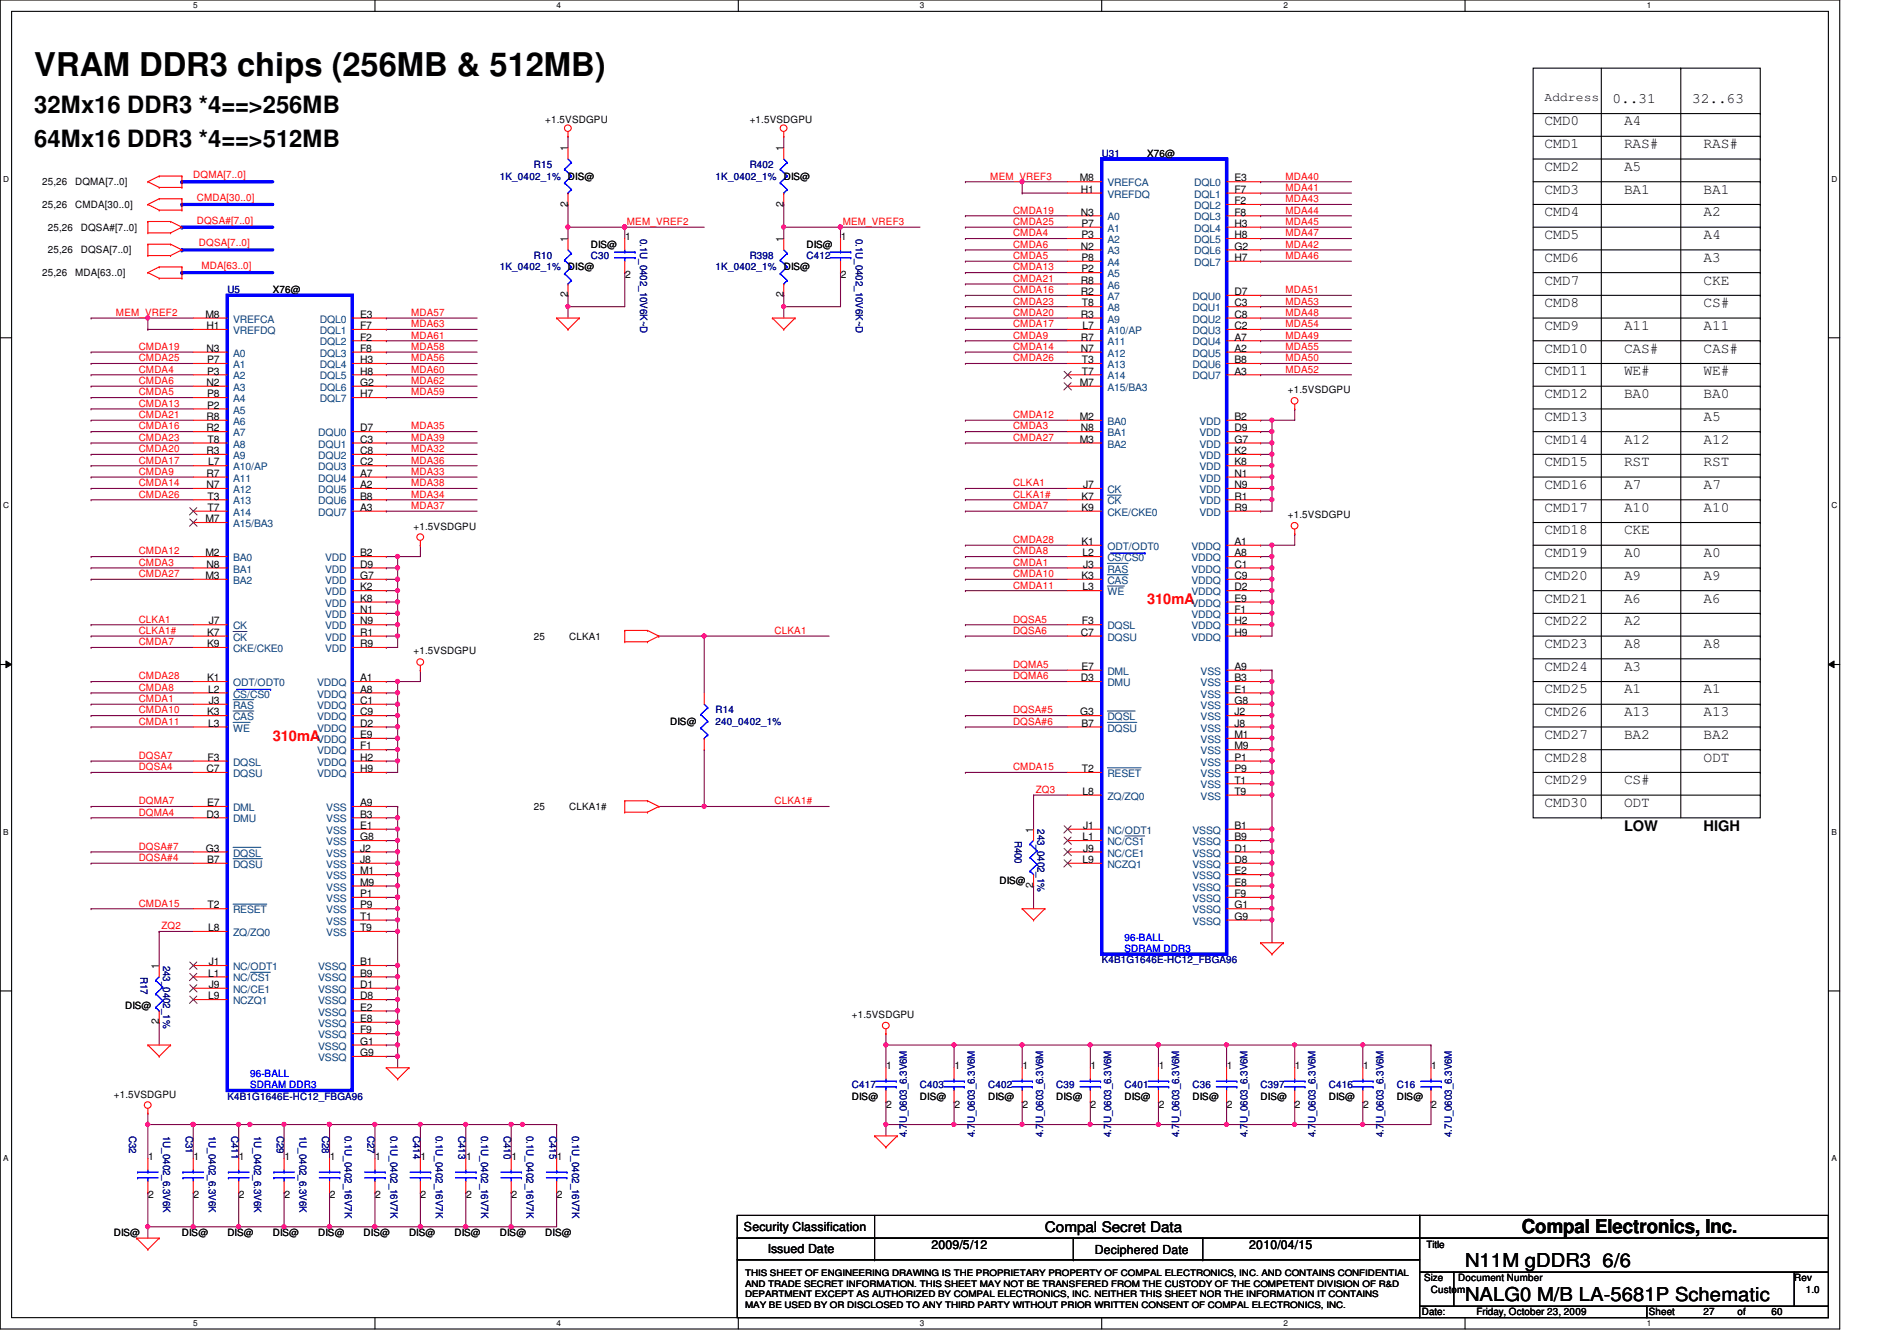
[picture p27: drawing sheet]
<svg xmlns="http://www.w3.org/2000/svg" width="297mm" height="210mm" viewBox="0 0 297 210" stroke-linecap="round" stroke-linejoin="round" font-family="sans-serif">
<defs><g id="words">
<text font-size="5.1" x="5.4" y="11.9">VRAM DDR3 chips (256MB &amp; 512MB)</text>
<g font-size="3.7">
<text x="5.4" y="17.7">32Mx16 DDR3 *4==&gt;256MB</text>
<text x="5.4" y="23">64Mx16 DDR3 *4==&gt;512MB</text>
</g>
<g font-size="3">
<text x="238.3" y="193">Compal Electronics, Inc.</text>
<text x="229.4" y="203.6">NALG0 M/B LA-5681P Schematic</text>
<text x="229.4" y="198.3">N11M gDDR3 6/6</text>
</g>
<g font-size="2.3">
<text x="252.5" y="16.1">0..31</text>
<text x="265" y="16.1">32..63</text>
<text x="241.8" y="19.6">CMD0</text>
<text x="241.8" y="23.2">CMD1</text>
<text x="254.3" y="23.2">RAS#</text>
<text x="254.3" y="19.6">A4</text>
<text x="266.7" y="23.2">RAS#</text>
<text x="241.8" y="26.8">CMD2</text>
<text x="254.3" y="26.8">A5</text>
<text x="241.8" y="30.3">CMD3</text>
<text x="241.8" y="33.9">CMD4</text>
<text x="254.3" y="30.3">BA1</text>
<text x="266.7" y="30.3">BA1</text>
<text x="266.7" y="33.9">A2</text>
<text x="241.8" y="37.4">CMD5</text>
<text x="241.8" y="41">CMD6</text>
<text x="266.7" y="41">A3</text>
<text x="266.7" y="37.4">A4</text>
<text x="241.8" y="44.5">CMD7</text>
<text x="266.7" y="44.5">CKE</text>
<text x="241.8" y="48.1">CMD8</text>
<text x="241.8" y="51.6">CMD9</text>
<text x="254.3" y="51.6">A11</text>
<text x="266.7" y="51.6">A11</text>
<text x="266.7" y="48.1">CS#</text>
<text x="241.8" y="55.2">CMD10</text>
<text x="241.8" y="58.8">CMD11</text>
<text x="254.3" y="55.2">CAS#</text>
<text x="254.3" y="58.8">WE#</text>
<text x="266.7" y="55.2">CAS#</text>
<text x="266.7" y="58.8">WE#</text>
<text x="241.8" y="62.3">CMD12</text>
<text x="241.8" y="65.9">CMD13</text>
<text x="254.3" y="62.3">BA0</text>
<text x="266.7" y="65.9">A5</text>
<text x="266.7" y="62.3">BA0</text>
<text x="241.8" y="69.4">CMD14</text>
<text x="254.3" y="69.4">A12</text>
<text x="266.7" y="69.4">A12</text>
<text x="241.8" y="73">CMD15</text>
<text x="241.8" y="76.5">CMD16</text>
<text x="254.3" y="73">RST</text>
<text x="254.3" y="76.5">A7</text>
<text x="266.7" y="73">RST</text>
<text x="266.7" y="76.5">A7</text>
<text x="241.8" y="80.1">CMD17</text>
<text x="241.8" y="83.7">CMD18</text>
<text x="254.3" y="80.1">A10</text>
<text x="254.3" y="83.7">CKE</text>
<text x="266.7" y="80.1">A10</text>
<text x="241.8" y="87.2">CMD19</text>
<text x="254.3" y="87.2">A0</text>
<text x="266.7" y="87.2">A0</text>
<text x="241.8" y="90.8">CMD20</text>
<text x="241.8" y="94.3">CMD21</text>
<text x="254.3" y="94.3">A6</text>
<text x="254.3" y="90.8">A9</text>
<text x="266.7" y="94.3">A6</text>
<text x="266.7" y="90.8">A9</text>
<text x="241.8" y="97.9">CMD22</text>
<text x="241.8" y="101.4">CMD23</text>
<text x="254.3" y="101.4">A8</text>
<text x="254.3" y="97.9">A2</text>
<text x="266.7" y="101.4">A8</text>
<text x="241.8" y="105">CMD24</text>
<text x="254.3" y="105">A3</text>
<text x="241.8" y="108.5">CMD25</text>
<text x="241.8" y="112.1">CMD26</text>
<text x="254.3" y="112.1">A13</text>
<text x="254.3" y="108.5">A1</text>
<text x="266.7" y="112.1">A13</text>
<text x="266.7" y="108.5">A1</text>
<text x="241.8" y="115.7">CMD27</text>
<text x="241.8" y="119.2">CMD28</text>
<text x="254.3" y="115.7">BA2</text>
<text x="266.7" y="115.7">BA2</text>
<text x="266.7" y="119.2">ODT</text>
<text x="241.8" y="122.8">CMD29</text>
<text x="254.3" y="122.8">CS#</text>
<text x="241.8" y="126.3">CMD30</text>
<text x="254.3" y="126.3">ODT</text>
<text x="254.3" y="130.1">LOW</text>
<text x="266.7" y="130.1">HIGH</text>
<text x="163.6" y="192.9">Compal Secret Data</text>
</g>
<g font-size="2.3" fill="#f00">
<text x="179.6" y="94.6">310mA</text>
<text x="42.7" y="115.9">310mA</text>
</g>
<g font-size="1.9">
<text x="241.8" y="15.7">Address</text>
<text x="116.5" y="192.7">Security Classification</text>
<text x="120.2" y="196.1">Issued Date</text>
<text x="145.8" y="195.6">2009/5/12</text>
<text x="171.4" y="196.3">Deciphered Date</text>
<text x="195.6" y="195.6">2010/04/15</text>
</g>
<g font-size="1.6">
<text x="85.4" y="19.2">+1.5VSDGPU</text>
<text x="88.9" y="23.7" transform="rotate(-90 88.9 23.7)">1</text>
<text x="117.4" y="19.2">+1.5VSDGPU</text>
<text x="122.7" y="23.7" transform="rotate(-90 122.7 23.7)">1</text>
<text x="6.6" y="29">25,26</text>
<text x="11.8" y="29">DQMA[7..0]</text>
<text x="88.9" y="28.1">DIS@</text>
<text x="122.7" y="28.1">DIS@</text>
<text x="169.1" y="28.4">M8</text>
<text x="179.6" y="24.6">X76@</text>
<text x="193.3" y="28.4">E3</text>
<text x="6.6" y="32.6">25,26</text>
<text x="11.8" y="32.6">CMDA[30..0]</text>
<text x="88.9" y="32.3" transform="rotate(-90 88.9 32.3)">2</text>
<text x="122.7" y="32.3" transform="rotate(-90 122.7 32.3)">2</text>
<text x="169.2" y="33.7">N3</text>
<text x="169.2" y="30.2">H1</text>
<text x="169.3" y="35.5">P7</text>
<text x="193.3" y="30.2">F7</text>
<text x="193.3" y="32">F2</text>
<text x="193.3" y="33.7">F8</text>
<text x="193.3" y="35.5">H3</text>
<text x="7.5" y="36.1">25,26</text>
<text x="7.5" y="39.7">25,26</text>
<text x="12.7" y="36.1">DQSA#[7..0]</text>
<text x="12.7" y="39.7">DQSA[7..0]</text>
<text x="88.9" y="37.9" transform="rotate(-90 88.9 37.9)">1</text>
<text x="92.5" y="38.8">DIS@</text>
<text x="97.9" y="37.5">1</text>
<text x="122.7" y="37.9" transform="rotate(-90 122.7 37.9)">1</text>
<text x="126.3" y="38.8">DIS@</text>
<text x="131.7" y="37.5">1</text>
<text x="169.2" y="39.1">N2</text>
<text x="169.3" y="37.3">P3</text>
<text x="169.3" y="40.9">P8</text>
<text x="193.3" y="37.3">H8</text>
<text x="193.3" y="39.1">G2</text>
<text x="193.3" y="40.9">H7</text>
<text x="6.6" y="43.2">25,26</text>
<text x="11.8" y="43.2">MDA[63..0]</text>
<text x="42.7" y="45.9">X76@</text>
<text x="88.9" y="46.6" transform="rotate(-90 88.9 46.6)">2</text>
<text x="88.9" y="42.3">DIS@</text>
<text x="97.9" y="43.6">2</text>
<text x="122.7" y="46.6" transform="rotate(-90 122.7 46.6)">2</text>
<text x="122.7" y="42.3">DIS@</text>
<text x="131.7" y="43.6">2</text>
<text x="169.2" y="44.4">R8</text>
<text x="169.2" y="46.2">R2</text>
<text x="169.3" y="42.6">P2</text>
<text x="169.4" y="48">T8</text>
<text x="193.3" y="48">C3</text>
<text x="193.3" y="46.2">D7</text>
<text x="32.2" y="49.7">M8</text>
<text x="32.3" y="51.5">H1</text>
<text x="56.4" y="49.7">E3</text>
<text x="56.4" y="51.5">F7</text>
<text x="56.4" y="53.3">F2</text>
<text x="169.2" y="49.7">R3</text>
<text x="169.2" y="53.3">R7</text>
<text x="169.5" y="51.5">L7</text>
<text x="193.3" y="49.7">C8</text>
<text x="193.3" y="51.5">C2</text>
<text x="193.3" y="53.3">A7</text>
<text x="32.3" y="55.1">N3</text>
<text x="32.4" y="58.6">P3</text>
<text x="32.4" y="56.9">P7</text>
<text x="56.4" y="55.1">F8</text>
<text x="56.4" y="56.9">H3</text>
<text x="56.4" y="58.6">H8</text>
<text x="169.2" y="55.1">N7</text>
<text x="169.4" y="56.9">T3</text>
<text x="169.4" y="58.6">T7</text>
<text x="193.3" y="55.1">A2</text>
<text x="193.3" y="56.9">B8</text>
<text x="193.3" y="58.6">A3</text>
<text x="32.3" y="60.4">N2</text>
<text x="32.3" y="65.7">R8</text>
<text x="32.4" y="62.2">P8</text>
<text x="32.4" y="64">P2</text>
<text x="56.4" y="60.4">G2</text>
<text x="56.4" y="62.2">H7</text>
<text x="169.1" y="65.7">M2</text>
<text x="169.1" y="60.4">M7</text>
<text x="193.3" y="65.7">B2</text>
<text x="201.7" y="61.6">+1.5VSDGPU</text>
<text x="32.3" y="67.5">R2</text>
<text x="32.3" y="71.1">R3</text>
<text x="32.5" y="69.3">T8</text>
<text x="56.4" y="69.3">C3</text>
<text x="56.4" y="71.1">C8</text>
<text x="56.4" y="67.5">D7</text>
<text x="169.1" y="69.3">M3</text>
<text x="169.2" y="67.5">N8</text>
<text x="193.3" y="67.5">D9</text>
<text x="193.3" y="69.3">G7</text>
<text x="193.3" y="71.1">K2</text>
<text x="32.3" y="74.6">R7</text>
<text x="32.3" y="76.4">N7</text>
<text x="32.6" y="72.9">L7</text>
<text x="56.4" y="72.9">C2</text>
<text x="56.4" y="74.6">A7</text>
<text x="56.4" y="76.4">A2</text>
<text x="169.6" y="76.4">J7</text>
<text x="193.3" y="72.9">K8</text>
<text x="193.3" y="74.6">N1</text>
<text x="193.3" y="76.4">N9</text>
<text x="32.2" y="81.7">M7</text>
<text x="32.5" y="78.2">T3</text>
<text x="32.5" y="80">T7</text>
<text x="56.4" y="78.2">B8</text>
<text x="56.4" y="80">A3</text>
<text x="64.8" y="82.9">+1.5VSDGPU</text>
<text x="169.3" y="80">K9</text>
<text x="169.3" y="78.2">K7</text>
<text x="193.3" y="78.2">R1</text>
<text x="193.3" y="80">R9</text>
<text x="201.7" y="81.1">+1.5VSDGPU</text>
<text x="32.2" y="87.1">M2</text>
<text x="32.3" y="88.9">N8</text>
<text x="56.4" y="87.1">B2</text>
<text x="56.4" y="88.9">D9</text>
<text x="169.3" y="85.3">K1</text>
<text x="169.5" y="87.1">L2</text>
<text x="169.6" y="88.9">J3</text>
<text x="193.3" y="85.3">A1</text>
<text x="193.3" y="87.1">A8</text>
<text x="193.3" y="88.9">C1</text>
<text x="32.2" y="90.6">M3</text>
<text x="56.4" y="90.6">G7</text>
<text x="56.4" y="92.4">K2</text>
<text x="56.4" y="94.2">K8</text>
<text x="56.4" y="96">N1</text>
<text x="169.3" y="90.6">K3</text>
<text x="169.5" y="92.4">L3</text>
<text x="193.3" y="90.6">C9</text>
<text x="193.3" y="94.2">E9</text>
<text x="193.3" y="96">F1</text>
<text x="193.3" y="92.4">D2</text>
<text x="32.4" y="101.3">K9</text>
<text x="32.4" y="99.5">K7</text>
<text x="32.7" y="97.7">J7</text>
<text x="56.4" y="97.7">N9</text>
<text x="56.4" y="99.5">R1</text>
<text x="56.4" y="101.3">R9</text>
<text x="83.6" y="100.1">25</text>
<text x="89.1" y="100.1">CLKA1</text>
<text x="169.2" y="99.5">C7</text>
<text x="169.4" y="97.7">F3</text>
<text x="193.3" y="97.7">H2</text>
<text x="193.3" y="99.5">H9</text>
<text x="32.4" y="106.6">K1</text>
<text x="56.4" y="106.6">A1</text>
<text x="64.8" y="102.4">+1.5VSDGPU</text>
<text x="169.2" y="106.6">D3</text>
<text x="169.3" y="104.9">E7</text>
<text x="193.3" y="104.9">A9</text>
<text x="193.3" y="106.6">B3</text>
<text x="32.4" y="112">K3</text>
<text x="32.6" y="113.7">L3</text>
<text x="32.6" y="108.4">L2</text>
<text x="32.7" y="110.2">J3</text>
<text x="56.4" y="108.4">A8</text>
<text x="56.4" y="110.2">C1</text>
<text x="56.4" y="112">C9</text>
<text x="56.4" y="113.7">D2</text>
<text x="104.9" y="113.5">DIS@</text>
<text x="169.1" y="112">G3</text>
<text x="169.3" y="113.7">B7</text>
<text x="193.3" y="108.4">E1</text>
<text x="193.3" y="110.2">G8</text>
<text x="193.3" y="112">J2</text>
<text x="193.3" y="113.7">J8</text>
<text x="32.5" y="119.1">F3</text>
<text x="56.4" y="115.5">E9</text>
<text x="56.4" y="117.3">F1</text>
<text x="56.4" y="119.1">H2</text>
<text x="193.3" y="115.5">M1</text>
<text x="193.3" y="117.3">M9</text>
<text x="193.3" y="119.1">P1</text>
<text x="32.3" y="120.9">C7</text>
<text x="56.4" y="120.9">H9</text>
<text x="169.4" y="120.9">T2</text>
<text x="169.5" y="124.4">L8</text>
<text x="193.3" y="120.9">P9</text>
<text x="193.3" y="122.6">T1</text>
<text x="193.3" y="124.4">T9</text>
<text x="32.3" y="128">D3</text>
<text x="32.4" y="126.2">E7</text>
<text x="56.4" y="126.2">A9</text>
<text x="56.4" y="129.8">E1</text>
<text x="56.4" y="128">B3</text>
<text x="56.4" y="131.5">G8</text>
<text x="83.6" y="126.8">25</text>
<text x="89.1" y="126.8">CLKA1#</text>
<text x="161.8" y="130.3" transform="rotate(-90 161.8 130.3)">1</text>
<text x="169.5" y="131.5">L1</text>
<text x="169.6" y="129.8">J1</text>
<text x="193.3" y="129.8">B1</text>
<text x="193.3" y="131.5">B9</text>
<text x="32.2" y="133.3">G3</text>
<text x="32.4" y="135.1">B7</text>
<text x="56.4" y="133.3">J2</text>
<text x="56.4" y="135.1">J8</text>
<text x="56.4" y="136.9">M1</text>
<text x="169.5" y="135.1">L9</text>
<text x="169.6" y="133.3">J9</text>
<text x="193.3" y="133.3">D1</text>
<text x="193.3" y="135.1">D8</text>
<text x="193.3" y="136.9">E2</text>
<text x="32.5" y="142.2">T2</text>
<text x="56.4" y="138.6">M9</text>
<text x="56.4" y="140.4">P1</text>
<text x="56.4" y="142.2">P9</text>
<text x="56.4" y="144">T1</text>
<text x="156.5" y="138.3">DIS@</text>
<text x="161.8" y="139" transform="rotate(-90 161.8 139)">2</text>
<text x="193.3" y="138.6">E8</text>
<text x="193.3" y="140.4">F9</text>
<text x="193.3" y="142.2">G1</text>
<text x="193.3" y="144">G9</text>
<text x="32.6" y="145.8">L8</text>
<text x="56.4" y="145.8">T9</text>
<text x="24.9" y="151.7" transform="rotate(-90 24.9 151.7)">1</text>
<text x="32.6" y="152.9">L1</text>
<text x="32.7" y="151.1">J1</text>
<text x="32.7" y="154.6">J9</text>
<text x="56.4" y="154.6">D1</text>
<text x="56.4" y="151.1">B1</text>
<text x="56.4" y="152.9">B9</text>
<text x="19.6" y="157.9">DIS@</text>
<text x="24.9" y="160.4" transform="rotate(-90 24.9 160.4)">2</text>
<text x="32.6" y="156.4">L9</text>
<text x="56.4" y="156.4">D8</text>
<text x="56.4" y="158.2">E2</text>
<text x="56.4" y="160">E8</text>
<text x="56.4" y="161.8">F9</text>
<text x="133.4" y="159.3">+1.5VSDGPU</text>
<text x="56.4" y="163.5">G1</text>
<text x="56.4" y="165.3">G9</text>
<text x="138.8" y="167.3">1</text>
<text x="149.4" y="167.3">1</text>
<text x="160.1" y="167.3">1</text>
<text x="170.8" y="167.3">1</text>
<text x="181.4" y="167.3">1</text>
<text x="192.1" y="167.3">1</text>
<text x="202.8" y="167.3">1</text>
<text x="213.4" y="167.3">1</text>
<text x="224.1" y="167.3">1</text>
<text x="17.8" y="171.8">+1.5VSDGPU</text>
<text x="133.4" y="172.1">DIS@</text>
<text x="138.8" y="173.4">2</text>
<text x="144.1" y="172.1">DIS@</text>
<text x="149.4" y="173.4">2</text>
<text x="154.7" y="172.1">DIS@</text>
<text x="160.1" y="173.4">2</text>
<text x="165.4" y="172.1">DIS@</text>
<text x="170.8" y="173.4">2</text>
<text x="176.1" y="172.1">DIS@</text>
<text x="181.4" y="173.4">2</text>
<text x="186.7" y="172.1">DIS@</text>
<text x="192.1" y="173.4">2</text>
<text x="197.4" y="172.1">DIS@</text>
<text x="202.8" y="173.4">2</text>
<text x="208.1" y="172.1">DIS@</text>
<text x="213.4" y="173.4">2</text>
<text x="218.7" y="172.1">DIS@</text>
<text x="224.1" y="173.4">2</text>
<text x="23.2" y="181.5">1</text>
<text x="30.3" y="181.5">1</text>
<text x="37.4" y="181.5">1</text>
<text x="44.5" y="181.5">1</text>
<text x="51.6" y="181.5">1</text>
<text x="58.8" y="181.5">1</text>
<text x="65.9" y="181.5">1</text>
<text x="73" y="181.5">1</text>
<text x="80.1" y="181.5">1</text>
<text x="87.2" y="181.5">1</text>
<text x="23.2" y="187.6">2</text>
<text x="30.3" y="187.6">2</text>
<text x="37.4" y="187.6">2</text>
<text x="44.5" y="187.6">2</text>
<text x="51.6" y="187.6">2</text>
<text x="58.8" y="187.6">2</text>
<text x="65.9" y="187.6">2</text>
<text x="73" y="187.6">2</text>
<text x="80.1" y="187.6">2</text>
<text x="87.2" y="187.6">2</text>
<text x="17.8" y="193.5">DIS@</text>
<text x="28.5" y="193.5">DIS@</text>
<text x="35.6" y="193.5">DIS@</text>
<text x="42.7" y="193.5">DIS@</text>
<text x="49.8" y="193.5">DIS@</text>
<text x="56.9" y="193.5">DIS@</text>
<text x="64" y="193.5">DIS@</text>
<text x="71.2" y="193.5">DIS@</text>
<text x="78.3" y="193.5">DIS@</text>
<text x="85.4" y="193.5">DIS@</text>
<text x="223.3" y="195.4">Title</text>
<text x="223" y="200.6">Size</text>
<text x="224.1" y="202.4">Custom</text>
<text x="228.3" y="200.6">Document Number</text>
<text x="281" y="200.6">Rev</text>
<text x="282.7" y="202.4">1.0</text>
<text x="222.6" y="205.9">Date:</text>
<text x="231.2" y="205.9">Friday, October 23, 2009</text>
<text x="258.2" y="205.9">Sheet</text>
<text x="266.7" y="205.9">27</text>
<text x="272.1" y="205.9">of</text>
<text x="277.4" y="205.9">60</text>
</g>
<g font-size="1.6" fill="#f00">
<text x="30.3" y="27.9">DQMA[7..0]</text>
<text x="155.1" y="28.1">MEM_VREF3</text>
<text x="201.3" y="28.1">MDA40</text>
<text x="201.3" y="29.9">MDA41</text>
<text x="30.8" y="35">DQSA#[7..0]</text>
<text x="30.8" y="31.5">CMDA[30..0]</text>
<text x="98.2" y="35.2">MEM_VREF2</text>
<text x="131.9" y="35.2">MEM_VREF3</text>
<text x="158.6" y="33.4">CMDA19</text>
<text x="158.6" y="35.2">CMDA25</text>
<text x="201.3" y="31.7">MDA43</text>
<text x="201.3" y="35.2">MDA45</text>
<text x="201.3" y="33.4">MDA44</text>
<text x="31.2" y="38.6">DQSA[7..0]</text>
<text x="158.6" y="38.8">CMDA6</text>
<text x="158.6" y="37">CMDA4</text>
<text x="158.6" y="40.6">CMDA5</text>
<text x="201.3" y="38.8">MDA42</text>
<text x="201.3" y="40.6">MDA46</text>
<text x="201.3" y="37">MDA47</text>
<text x="31.5" y="42.1">MDA[63..0]</text>
<text x="158.6" y="42.3">CMDA13</text>
<text x="158.6" y="47.7">CMDA23</text>
<text x="158.6" y="45.9">CMDA16</text>
<text x="158.6" y="44.1">CMDA21</text>
<text x="201.3" y="47.7">MDA53</text>
<text x="201.3" y="45.9">MDA51</text>
<text x="18.2" y="49.4">MEM_VREF2</text>
<text x="64.4" y="51.2">MDA63</text>
<text x="64.4" y="53">MDA61</text>
<text x="64.4" y="49.4">MDA57</text>
<text x="158.6" y="51.2">CMDA17</text>
<text x="158.6" y="49.4">CMDA20</text>
<text x="158.6" y="53">CMDA9</text>
<text x="201.3" y="51.2">MDA54</text>
<text x="201.3" y="53">MDA49</text>
<text x="201.3" y="49.4">MDA48</text>
<text x="21.7" y="58.3">CMDA4</text>
<text x="21.7" y="54.8">CMDA19</text>
<text x="21.7" y="56.6">CMDA25</text>
<text x="64.4" y="58.3">MDA60</text>
<text x="64.4" y="54.8">MDA58</text>
<text x="64.4" y="56.6">MDA56</text>
<text x="158.6" y="54.8">CMDA14</text>
<text x="158.6" y="56.6">CMDA26</text>
<text x="201.3" y="54.8">MDA55</text>
<text x="201.3" y="58.3">MDA52</text>
<text x="201.3" y="56.6">MDA50</text>
<text x="21.7" y="60.1">CMDA6</text>
<text x="21.7" y="63.7">CMDA13</text>
<text x="21.7" y="61.9">CMDA5</text>
<text x="21.7" y="65.4">CMDA21</text>
<text x="64.4" y="61.9">MDA59</text>
<text x="64.4" y="60.1">MDA62</text>
<text x="158.6" y="65.4">CMDA12</text>
<text x="21.7" y="69">CMDA23</text>
<text x="21.7" y="70.8">CMDA20</text>
<text x="21.7" y="67.2">CMDA16</text>
<text x="64.4" y="69">MDA39</text>
<text x="64.4" y="70.8">MDA32</text>
<text x="64.4" y="67.2">MDA35</text>
<text x="158.6" y="67.2">CMDA3</text>
<text x="158.6" y="69">CMDA27</text>
<text x="21.7" y="72.6">CMDA17</text>
<text x="21.7" y="76.1">CMDA14</text>
<text x="21.7" y="74.3">CMDA9</text>
<text x="21.7" y="77.9">CMDA26</text>
<text x="64.4" y="76.1">MDA38</text>
<text x="64.4" y="72.6">MDA36</text>
<text x="64.4" y="77.9">MDA34</text>
<text x="64.4" y="74.3">MDA33</text>
<text x="158.6" y="77.9">CLKA1#</text>
<text x="158.6" y="76.1">CLKA1</text>
<text x="64.4" y="79.7">MDA37</text>
<text x="158.6" y="79.7">CMDA7</text>
<text x="21.7" y="88.6">CMDA3</text>
<text x="21.7" y="86.8">CMDA12</text>
<text x="158.6" y="85">CMDA28</text>
<text x="158.6" y="88.6">CMDA1</text>
<text x="158.6" y="86.8">CMDA8</text>
<text x="21.7" y="90.3">CMDA27</text>
<text x="158.6" y="90.3">CMDA10</text>
<text x="158.6" y="92.1">CMDA11</text>
<text x="21.7" y="101">CMDA7</text>
<text x="21.7" y="99.2">CLKA1#</text>
<text x="21.7" y="97.5">CLKA1</text>
<text x="121.3" y="99.2">CLKA1</text>
<text x="158.6" y="97.5">DQSA5</text>
<text x="158.6" y="99.2">DQSA6</text>
<text x="21.7" y="106.3">CMDA28</text>
<text x="158.6" y="104.6">DQMA5</text>
<text x="158.6" y="106.3">DQMA6</text>
<text x="21.7" y="109.9">CMDA1</text>
<text x="21.7" y="111.7">CMDA10</text>
<text x="21.7" y="113.5">CMDA11</text>
<text x="21.7" y="108.1">CMDA8</text>
<text x="158.6" y="111.7">DQSA#5</text>
<text x="158.6" y="113.5">DQSA#6</text>
<text x="21.7" y="118.8">DQSA7</text>
<text x="21.7" y="125.9">DQMA7</text>
<text x="21.7" y="120.6">DQSA4</text>
<text x="121.3" y="125.9">CLKA1#</text>
<text x="158.6" y="120.6">CMDA15</text>
<text x="162.2" y="124.1">ZQ3</text>
<text x="21.7" y="127.7">DQMA4</text>
<text x="21.7" y="134.8">DQSA#4</text>
<text x="21.7" y="133">DQSA#7</text>
<text x="21.7" y="141.9">CMDA15</text>
<text x="25.3" y="145.5">ZQ2</text>
</g>
<g font-size="1.6" fill="#000080">
<text x="78.3" y="28.1">1K_0402_1%</text>
<text x="83.6" y="26.3">R15</text>
<text x="112.1" y="28.1">1K_0402_1%</text>
<text x="117.4" y="26.3">R402</text>
<text x="172.5" y="24.6">U31</text>
<text x="83.6" y="40.6">R10</text>
<text x="92.5" y="40.6">C30</text>
<text x="100.2" y="37.3" transform="rotate(90 100.2 37.3)">0.1U_0402_10V6K~D</text>
<text x="117.4" y="40.6">R398</text>
<text x="126.3" y="40.6">C412</text>
<text x="134" y="37.3" transform="rotate(90 134 37.3)">0.1U_0402_10V6K~D</text>
<text x="35.6" y="45.9">U5</text>
<text x="78.3" y="42.3">1K_0402_1%</text>
<text x="112.1" y="42.3">1K_0402_1%</text>
<text x="112.1" y="111.7">R14</text>
<text x="112.1" y="113.5">240_0402_1%</text>
<text x="158.9" y="131.6" transform="rotate(90 158.9 131.6)">R400</text>
<text x="162.5" y="129.8" transform="rotate(90 162.5 129.8)">243_0402_1%</text>
<text x="22" y="152.9" transform="rotate(90 22 152.9)">R17</text>
<text x="25.6" y="151.1" transform="rotate(90 25.6 151.1)">243_0402_1%</text>
<text x="172.5" y="150.8">K4B1G1646E-HC12_FBGA96</text>
<text x="35.6" y="172.1">K4B1G1646E-HC12_FBGA96</text>
<text x="133.4" y="170.3">C417</text>
<text x="144.1" y="170.3">C403</text>
<text x="154.7" y="170.3">C402</text>
<text x="165.4" y="170.3">C39</text>
<text x="176.1" y="170.3">C401</text>
<text x="186.7" y="170.3">C36</text>
<text x="197.4" y="170.3">C397</text>
<text x="208.1" y="170.3">C416</text>
<text x="218.7" y="170.3">C16</text>
<text x="20.2" y="177.8" transform="rotate(90 20.2 177.8)">C32</text>
<text x="25.6" y="177.8" transform="rotate(90 25.6 177.8)">1U_0402_6.3V6K</text>
<text x="29.1" y="177.8" transform="rotate(90 29.1 177.8)">C31</text>
<text x="32.7" y="177.8" transform="rotate(90 32.7 177.8)">1U_0402_6.3V6K</text>
<text x="36.2" y="177.8" transform="rotate(90 36.2 177.8)">C411</text>
<text x="39.8" y="177.8" transform="rotate(90 39.8 177.8)">1U_0402_6.3V6K</text>
<text x="43.3" y="177.8" transform="rotate(90 43.3 177.8)">C29</text>
<text x="46.9" y="177.8" transform="rotate(90 46.9 177.8)">1U_0402_6.3V6K</text>
<text x="50.5" y="177.8" transform="rotate(90 50.5 177.8)">C28</text>
<text x="54" y="177.8" transform="rotate(90 54 177.8)">0.1U_0402_16V7K</text>
<text x="57.6" y="177.8" transform="rotate(90 57.6 177.8)">C27</text>
<text x="61.1" y="177.8" transform="rotate(90 61.1 177.8)">0.1U_0402_16V7K</text>
<text x="64.7" y="177.8" transform="rotate(90 64.7 177.8)">C414</text>
<text x="68.2" y="177.8" transform="rotate(90 68.2 177.8)">0.1U_0402_16V7K</text>
<text x="71.8" y="177.8" transform="rotate(90 71.8 177.8)">C413</text>
<text x="75.3" y="177.8" transform="rotate(90 75.3 177.8)">0.1U_0402_16V7K</text>
<text x="78.9" y="177.8" transform="rotate(90 78.9 177.8)">C410</text>
<text x="82.5" y="177.8" transform="rotate(90 82.5 177.8)">0.1U_0402_16V7K</text>
<text x="86" y="177.8" transform="rotate(90 86 177.8)">C415</text>
<text x="89.6" y="177.8" transform="rotate(90 89.6 177.8)">0.1U_0402_16V7K</text>
<text x="142" y="178" transform="rotate(-90 142 178)">4.7U_0603_6.3V6M</text>
<text x="152.7" y="178" transform="rotate(-90 152.7 178)">4.7U_0603_6.3V6M</text>
<text x="163.3" y="178" transform="rotate(-90 163.3 178)">4.7U_0603_6.3V6M</text>
<text x="174" y="178" transform="rotate(-90 174 178)">4.7U_0603_6.3V6M</text>
<text x="184.7" y="178" transform="rotate(-90 184.7 178)">4.7U_0603_6.3V6M</text>
<text x="195.3" y="178" transform="rotate(-90 195.3 178)">4.7U_0603_6.3V6M</text>
<text x="206" y="178" transform="rotate(-90 206 178)">4.7U_0603_6.3V6M</text>
<text x="216.7" y="178" transform="rotate(-90 216.7 178)">4.7U_0603_6.3V6M</text>
<text x="227.3" y="178" transform="rotate(-90 227.3 178)">4.7U_0603_6.3V6M</text>
</g>
<g font-size="1.6" fill="#004080">
<text x="173.4" y="29.2">VREFCA</text>
<text x="187" y="29.2">DQL0</text>
<text x="173.4" y="34.5">A0</text>
<text x="173.4" y="30.9">VREFDQ</text>
<text x="187" y="30.9">DQL1</text>
<text x="187" y="32.7">DQL2</text>
<text x="187" y="34.5">DQL3</text>
<text x="173.4" y="38.1">A2</text>
<text x="173.4" y="39.8">A3</text>
<text x="173.4" y="41.6">A4</text>
<text x="173.4" y="36.3">A1</text>
<text x="187" y="36.3">DQL4</text>
<text x="187" y="38.1">DQL5</text>
<text x="187" y="39.8">DQL6</text>
<text x="187" y="41.6">DQL7</text>
<text x="173.4" y="43.4">A5</text>
<text x="173.4" y="45.2">A6</text>
<text x="173.4" y="46.9">A7</text>
<text x="186.7" y="46.9">DQU0</text>
<text x="36.5" y="50.5">VREFCA</text>
<text x="36.5" y="52.3">VREFDQ</text>
<text x="50.1" y="50.5">DQL0</text>
<text x="50.1" y="52.3">DQL1</text>
<text x="173.4" y="48.7">A8</text>
<text x="173.4" y="50.5">A9</text>
<text x="173.4" y="52.3">A10/AP</text>
<text x="186.7" y="48.7">DQU1</text>
<text x="186.7" y="50.5">DQU2</text>
<text x="186.7" y="52.3">DQU3</text>
<text x="36.5" y="59.4">A2</text>
<text x="36.5" y="55.8">A0</text>
<text x="36.5" y="57.6">A1</text>
<text x="50.1" y="54.1">DQL2</text>
<text x="50.1" y="55.8">DQL3</text>
<text x="50.1" y="57.6">DQL4</text>
<text x="50.1" y="59.4">DQL5</text>
<text x="173.4" y="54.1">A11</text>
<text x="173.4" y="55.8">A12</text>
<text x="173.4" y="57.6">A13</text>
<text x="173.4" y="59.4">A14</text>
<text x="186.7" y="54.1">DQU4</text>
<text x="186.7" y="55.8">DQU5</text>
<text x="186.7" y="57.6">DQU6</text>
<text x="186.7" y="59.4">DQU7</text>
<text x="36.5" y="61.2">A3</text>
<text x="36.5" y="62.9">A4</text>
<text x="36.5" y="64.7">A5</text>
<text x="50.1" y="61.2">DQL6</text>
<text x="50.1" y="62.9">DQL7</text>
<text x="173.4" y="61.2">A15/BA3</text>
<text x="36.5" y="66.5">A6</text>
<text x="36.5" y="68.3">A7</text>
<text x="36.5" y="70.1">A8</text>
<text x="36.5" y="71.8">A9</text>
<text x="49.8" y="70.1">DQU1</text>
<text x="49.8" y="71.8">DQU2</text>
<text x="49.8" y="68.3">DQU0</text>
<text x="173.4" y="66.5">BA0</text>
<text x="173.4" y="68.3">BA1</text>
<text x="173.4" y="70.1">BA2</text>
<text x="187.8" y="66.5">VDD</text>
<text x="187.8" y="68.3">VDD</text>
<text x="187.8" y="70.1">VDD</text>
<text x="187.8" y="71.8">VDD</text>
<text x="36.5" y="73.6">A10/AP</text>
<text x="36.5" y="75.4">A11</text>
<text x="36.5" y="77.2">A12</text>
<text x="49.8" y="73.6">DQU3</text>
<text x="49.8" y="75.4">DQU4</text>
<text x="49.8" y="77.2">DQU5</text>
<text x="173.4" y="77.2">CK</text>
<text x="187.8" y="73.6">VDD</text>
<text x="187.8" y="75.4">VDD</text>
<text x="187.8" y="77.2">VDD</text>
<text x="36.5" y="79">A13</text>
<text x="36.5" y="80.7">A14</text>
<text x="36.5" y="82.5">A15/BA3</text>
<text x="49.8" y="79">DQU6</text>
<text x="49.8" y="80.7">DQU7</text>
<text x="173.4" y="80.7">CKE/CKE0</text>
<text x="173.4" y="79">CK</text>
<text x="187.8" y="79">VDD</text>
<text x="187.8" y="80.7">VDD</text>
<text x="36.5" y="87.8">BA0</text>
<text x="36.5" y="89.6">BA1</text>
<text x="50.9" y="87.8">VDD</text>
<text x="50.9" y="89.6">VDD</text>
<text x="173.4" y="89.6">RAS</text>
<text x="173.4" y="87.8">CS/CS0</text>
<text x="173.4" y="86.1">ODT/ODT0</text>
<text x="186.6" y="86.1">VDDQ</text>
<text x="186.6" y="87.8">VDDQ</text>
<text x="186.6" y="89.6">VDDQ</text>
<text x="36.5" y="91.4">BA2</text>
<text x="50.9" y="91.4">VDD</text>
<text x="50.9" y="93.2">VDD</text>
<text x="50.9" y="95">VDD</text>
<text x="173.4" y="93.2">WE</text>
<text x="173.4" y="91.4">CAS</text>
<text x="186.6" y="91.4">VDDQ</text>
<text x="186.6" y="95">VDDQ</text>
<text x="186.6" y="93.2">VDDQ</text>
<text x="36.5" y="98.5">CK</text>
<text x="36.5" y="100.3">CK</text>
<text x="50.9" y="96.7">VDD</text>
<text x="50.9" y="98.5">VDD</text>
<text x="50.9" y="100.3">VDD</text>
<text x="173.4" y="98.5">DQSL</text>
<text x="173.4" y="100.3">DQSU</text>
<text x="186.6" y="96.7">VDDQ</text>
<text x="186.6" y="98.5">VDDQ</text>
<text x="186.6" y="100.3">VDDQ</text>
<text x="36.5" y="102.1">CKE/CKE0</text>
<text x="36.5" y="107.4">ODT/ODT0</text>
<text x="49.7" y="107.4">VDDQ</text>
<text x="50.9" y="102.1">VDD</text>
<text x="173.4" y="107.4">DMU</text>
<text x="173.4" y="105.6">DML</text>
<text x="188" y="105.6">VSS</text>
<text x="188" y="107.4">VSS</text>
<text x="36.5" y="111">RAS</text>
<text x="36.5" y="112.7">CAS</text>
<text x="36.5" y="109.2">CS/CS0</text>
<text x="49.7" y="109.2">VDDQ</text>
<text x="49.7" y="111">VDDQ</text>
<text x="49.7" y="112.7">VDDQ</text>
<text x="173.4" y="112.7">DQSL</text>
<text x="188" y="109.2">VSS</text>
<text x="188" y="111">VSS</text>
<text x="188" y="112.7">VSS</text>
<text x="36.5" y="114.5">WE</text>
<text x="36.5" y="119.8">DQSL</text>
<text x="49.7" y="116.3">VDDQ</text>
<text x="49.7" y="118.1">VDDQ</text>
<text x="49.7" y="119.8">VDDQ</text>
<text x="49.7" y="114.5">VDDQ</text>
<text x="173.4" y="114.5">DQSU</text>
<text x="188" y="114.5">VSS</text>
<text x="188" y="116.3">VSS</text>
<text x="188" y="118.1">VSS</text>
<text x="188" y="119.8">VSS</text>
<text x="36.5" y="121.6">DQSU</text>
<text x="49.7" y="121.6">VDDQ</text>
<text x="173.4" y="125.2">ZQ/ZQ0</text>
<text x="173.4" y="121.6">RESET</text>
<text x="188" y="121.6">VSS</text>
<text x="188" y="123.4">VSS</text>
<text x="188" y="125.2">VSS</text>
<text x="36.5" y="128.7">DMU</text>
<text x="36.5" y="127">DML</text>
<text x="51.1" y="127">VSS</text>
<text x="51.1" y="130.5">VSS</text>
<text x="51.1" y="128.7">VSS</text>
<text x="173.4" y="130.5">NC/ODT1</text>
<text x="186.7" y="130.5">VSSQ</text>
<text x="36.5" y="135.8">DQSU</text>
<text x="36.5" y="134.1">DQSL</text>
<text x="51.1" y="132.3">VSS</text>
<text x="51.1" y="134.1">VSS</text>
<text x="51.1" y="135.8">VSS</text>
<text x="51.1" y="137.6">VSS</text>
<text x="173.4" y="132.3">NC/CS1</text>
<text x="173.4" y="134.1">NC/CE1</text>
<text x="173.4" y="135.8">NCZQ1</text>
<text x="186.7" y="134.1">VSSQ</text>
<text x="186.7" y="132.3">VSSQ</text>
<text x="186.7" y="135.8">VSSQ</text>
<text x="186.7" y="137.6">VSSQ</text>
<text x="36.5" y="143">RESET</text>
<text x="51.1" y="139.4">VSS</text>
<text x="51.1" y="141.2">VSS</text>
<text x="51.1" y="143">VSS</text>
<text x="186.7" y="139.4">VSSQ</text>
<text x="186.7" y="141.2">VSSQ</text>
<text x="186.7" y="143">VSSQ</text>
<text x="36.5" y="146.5">ZQ/ZQ0</text>
<text x="51.1" y="144.7">VSS</text>
<text x="51.1" y="146.5">VSS</text>
<text x="186.7" y="144.7">VSSQ</text>
<text x="36.5" y="151.8">NC/ODT1</text>
<text x="36.5" y="153.6">NC/CS1</text>
<text x="36.5" y="155.4">NC/CE1</text>
<text x="49.8" y="155.4">VSSQ</text>
<text x="49.8" y="151.8">VSSQ</text>
<text x="49.8" y="153.6">VSSQ</text>
<text x="36.5" y="157.2">NCZQ1</text>
<text x="49.8" y="157.2">VSSQ</text>
<text x="49.8" y="159">VSSQ</text>
<text x="49.8" y="160.7">VSSQ</text>
<text x="49.8" y="162.5">VSSQ</text>
<text x="49.8" y="164.3">VSSQ</text>
<text x="49.8" y="166.1">VSSQ</text>
</g>
<g font-size="1.6" fill="#00f">
<text x="176.1" y="147.2">96-BALL</text>
<text x="176.1" y="149">SDRAM DDR3</text>
<text x="39.2" y="168.6">96-BALL</text>
<text x="39.2" y="170.3">SDRAM DDR3</text>
</g>
<g font-size="1.4">
<text x="116.7" y="201.4">AND TRADE SECRET INFORMATION. THIS SHEET MAY NOT BE TRANSFERED FROM THE CUSTODY OF THE COMPETENT DIVISION OF R&amp;D</text>
<text x="116.7" y="203">DEPARTMENT EXCEPT AS AUTHORIZED BY COMPAL ELECTRONICS, INC. NEITHER THIS SHEET NOR THE INFORMATION IT CONTAINS</text>
<text x="116.7" y="199.7">THIS SHEET OF ENGINEERING DRAWING IS THE PROPRIETARY PROPERTY OF COMPAL ELECTRONICS, INC. AND CONTAINS CONFIDENTIAL</text>
<text x="116.7" y="204.7">MAY BE USED BY OR DISCLOSED TO ANY THIRD PARTY WITHOUT PRIOR WRITTEN CONSENT OF COMPAL ELECTRONICS, INC.</text>
</g>
<g font-size="1.3">
<text x="30.3" y="1.3">5</text>
<text x="87.2" y="1.3">4</text>
<text x="144.1" y="1.3">3</text>
<text x="201" y="1.3">2</text>
<text x="257.8" y="1.3">1</text>
<text x=".5" y="28.4">D</text>
<text x="286.8" y="28.4">D</text>
<text x=".5" y="79.5">C</text>
<text x="286.8" y="79.5">C</text>
<text x=".5" y="130.7">B</text>
<text x="286.8" y="130.7">B</text>
<text x=".5" y="181.8">A</text>
<text x="286.8" y="181.8">A</text>
<text x="30.3" y="207.6">5</text>
<text x="87.2" y="207.6">4</text>
<text x="144.1" y="207.6">3</text>
<text x="201" y="207.6">2</text>
<text x="257.8" y="207.6">1</text>
</g>
</g></defs>
<path d="M0 0h288.1v208h-288.1zM1.8 1.8h284.5v204.4h-284.5z" fill="none" stroke="#000" stroke-width=".17"/>
<g fill="#fff">
<path d="M30.3 .2h.6v1.4h-.6z"/>
<path d="M30.3 206.4h.6v1.4h-.6z"/>
</g>
<path d="M58.7 0v1.8M58.7 206.2v1.8" fill="none" stroke="#000" stroke-width=".17"/>
<g fill="#fff">
<path d="M87.2 .2h.6v1.4h-.6z"/>
<path d="M87.2 206.4h.6v1.4h-.6z"/>
</g>
<path d="M115.6 0v1.8M115.6 206.2v1.8" fill="none" stroke="#000" stroke-width=".17"/>
<g fill="#fff">
<path d="M144.1 .2h.6v1.4h-.6z"/>
<path d="M144.1 206.4h.6v1.4h-.6z"/>
</g>
<path d="M172.5 0v1.8M172.5 206.2v1.8" fill="none" stroke="#000" stroke-width=".17"/>
<g fill="#fff">
<path d="M201 .2h.6v1.4h-.6z"/>
<path d="M201 206.4h.6v1.4h-.6z"/>
</g>
<path d="M229.4 0v1.8M229.4 206.2v1.8" fill="none" stroke="#000" stroke-width=".17"/>
<g fill="#fff">
<path d="M257.8 .2h.7v1.4h-.7z"/>
<path d="M257.8 206.4h.7v1.4h-.7z"/>
<path d="M.5 27.3h.9v1.4h-.9z"/>
<path d="M286.8 27.3h.9v1.4h-.9z"/>
<path d="M.5 78.4h.9v1.4h-.9z"/>
<path d="M286.8 78.4h.9v1.4h-.9z"/>
</g>
<path d="M0 52.9h1.8M286.3 52.9h1.8" fill="none" stroke="#000" stroke-width=".17"/>
<g fill="#fff">
<path d="M.5 129.5h.8v1.4h-.8z"/>
<path d="M286.8 129.5h.8v1.4h-.8z"/>
</g>
<path d="M0 104h1.8M286.3 104h1.8" fill="none" stroke="#000" stroke-width=".17"/>
<path d="M.9 103.5l.9 .5-.9 .5zM286.3 104l.9-.5v1z" fill="#000"/>
<path d="M.9 103.5l.9 .5-.9 .5zM286.3 104l.9-.5v1z" fill="none" stroke="#000" stroke-width=".16"/>
<g fill="#fff">
<path d="M.5 180.6h.8v1.4h-.8z"/>
<path d="M286.8 180.6h.8v1.4h-.8z"/>
</g>
<path d="M0 155.1h1.8M286.3 155.1h1.8" fill="none" stroke="#000" stroke-width=".17"/>
<path d="M28.5 35.6h14.2" fill="none" stroke="#00f" stroke-width=".51"/>
<circle cx="28.5" cy="35.6" r=".25" fill="#00f"/>
<path d="M28.5 42.7h14.2" fill="none" stroke="#00f" stroke-width=".51"/>
<circle cx="28.5" cy="42.7" r=".25" fill="#00f"/>
<path d="M28.5 32h14.2" fill="none" stroke="#00f" stroke-width=".51"/>
<circle cx="28.5" cy="32" r=".25" fill="#00f"/>
<path d="M28.5 28.4h14.2" fill="none" stroke="#00f" stroke-width=".51"/>
<circle cx="28.5" cy="28.4" r=".25" fill="#00f"/>
<path d="M110.3 99.6h.1M110.3 99.6h19.5" fill="none" stroke="#800040" stroke-width=".17"/>
<circle cx="110.2" cy="99.5" r=".32" fill="#f0f"/>
<circle cx="110.2" cy="99.5" r=".32" fill="none" stroke="#f0f" stroke-width=".17"/>
<path d="M110.3 126.2h.1M110.3 126.2h19.5" fill="none" stroke="#800040" stroke-width=".17"/>
<circle cx="110.2" cy="126.2" r=".32" fill="#f0f"/>
<circle cx="110.2" cy="126.2" r=".32" fill="none" stroke="#f0f" stroke-width=".17"/>
<path d="M28.5 39.1h14.2" fill="none" stroke="#00f" stroke-width=".51"/>
<circle cx="28.5" cy="39.1" r=".25" fill="#00f"/>
<path d="M97.8 35.6h.1M97.8 35.6v1.7M88.9 48h.1M88.9 48h8.9M103.2 99.6h.1M103.2 99.6h7.1M110.3 99.6h.1M110.3 99.6v8.9" fill="none" stroke="#800040" stroke-width=".17"/>
<circle cx="88.9" cy="48" r=".32" fill="#f0f"/>
<circle cx="88.9" cy="48" r=".32" fill="none" stroke="#f0f" stroke-width=".17"/>
<path d="M131.6 35.6h.1M131.6 35.6h12.5" fill="none" stroke="#800040" stroke-width=".17"/>
<circle cx="131.6" cy="35.5" r=".32" fill="#f0f"/>
<circle cx="131.6" cy="35.5" r=".32" fill="none" stroke="#f0f" stroke-width=".17"/>
<path d="M122.7 32h.1M122.7 32v3.6M122.7 48h.1M122.7 48h8.9" fill="none" stroke="#800040" stroke-width=".17"/>
<circle cx="122.7" cy="48" r=".32" fill="#f0f"/>
<circle cx="122.7" cy="48" r=".32" fill="none" stroke="#f0f" stroke-width=".17"/>
<g fill="none" stroke="#800040" stroke-width=".17">
<path d="M88.9 21.3h.1M88.9 32h.1M88.9 35.6h.1M88.9 21.3v1.8M88.9 32v5.3M122.7 21.3h.1M122.7 21.3v1.8M88.9 46.2h.1M88.9 48h.1M88.9 46.2v3.6M97.8 42.7h.1M97.8 42.7v5.3"/>
<path d="M122.7 48h.1M122.7 48v1.8M131.6 42.7h.1M131.6 42.7v5.3"/>
</g>
<circle cx="88.9" cy="35.5" r=".32" fill="#f0f"/>
<circle cx="88.9" cy="35.5" r=".32" fill="none" stroke="#f0f" stroke-width=".17"/>
<path d="M122.7 35.6h.1M122.7 35.6h8.9M131.6 35.6h.1M131.6 35.6v1.7" fill="none" stroke="#800040" stroke-width=".17"/>
<circle cx="131.6" cy="35.5" r=".32" fill="#f0f"/>
<circle cx="131.6" cy="35.5" r=".32" fill="none" stroke="#f0f" stroke-width=".17"/>
<circle cx="122.7" cy="35.5" r=".32" fill="#f0f"/>
<circle cx="122.7" cy="35.5" r=".32" fill="none" stroke="#f0f" stroke-width=".17"/>
<path d="M88.9 35.6h.1M88.9 35.6h8.9M122.7 35.6h.1M122.7 35.6v1.7M122.7 46.2h.1M122.7 46.2v1.8" fill="none" stroke="#800040" stroke-width=".17"/>
<circle cx="97.8" cy="35.5" r=".32" fill="#f0f"/>
<circle cx="97.8" cy="35.5" r=".32" fill="none" stroke="#f0f" stroke-width=".17"/>
<path d="M97.8 35.6h.1M97.8 35.6h12.5" fill="none" stroke="#800040" stroke-width=".17"/>
<circle cx="97.8" cy="35.5" r=".32" fill="#f0f"/>
<circle cx="97.8" cy="35.5" r=".32" fill="none" stroke="#f0f" stroke-width=".17"/>
<g fill="none" stroke="#800040" stroke-width=".17">
<path d="M65.8 85.3h.1M65.8 85.3v1.8M14.3 101.3h.1M14.3 106.7h.1M14.3 101.3h16M14.3 106.7h16M24.9 145.8h.1M24.9 145.8v5.3M24.9 145.8h5.4M62.3 144h.1M62.3 144v1.8M24.9 160h.1"/>
<path d="M24.9 160v3.6"/>
</g>
<circle cx="62.2" cy="145.8" r=".32" fill="#f0f"/>
<circle cx="62.2" cy="145.8" r=".32" fill="none" stroke="#f0f" stroke-width=".17"/>
<circle cx="62.2" cy="144" r=".32" fill="#f0f"/>
<circle cx="62.2" cy="144" r=".32" fill="none" stroke="#f0f" stroke-width=".17"/>
<path d="M62.3 88.9h.1M62.3 94.2h.1M62.3 88.9v1.8M62.3 94.2v1.8M60.5 140.5h.1M60.5 140.5h1.8M62.3 142.2h.1M62.3 142.2v1.8" fill="none" stroke="#800040" stroke-width=".17"/>
<circle cx="62.2" cy="142.2" r=".32" fill="#f0f"/>
<circle cx="62.2" cy="142.2" r=".32" fill="none" stroke="#f0f" stroke-width=".17"/>
<path d="M62.3 117.3h.1M62.3 117.3v1.8M60.5 142.2h.1M60.5 144h.1M60.5 145.8h.1M60.5 142.2h1.8M60.5 144h1.8M60.5 145.8h1.8" fill="none" stroke="#800040" stroke-width=".17"/>
<circle cx="62.2" cy="117.3" r=".32" fill="#f0f"/>
<circle cx="62.2" cy="117.3" r=".32" fill="none" stroke="#f0f" stroke-width=".17"/>
<path d="M60.5 92.5h.1M60.5 92.5h1.8M62.3 163.6h.1M62.3 163.6v1.8" fill="none" stroke="#800040" stroke-width=".17"/>
<circle cx="62.2" cy="163.5" r=".32" fill="#f0f"/>
<circle cx="62.2" cy="163.5" r=".32" fill="none" stroke="#f0f" stroke-width=".17"/>
<path d="M60.5 119.1h.1M60.5 119.1h1.8M62.3 119.1h.1M62.3 119.1v1.8" fill="none" stroke="#800040" stroke-width=".17"/>
<circle cx="62.2" cy="119.1" r=".32" fill="#f0f"/>
<circle cx="62.2" cy="119.1" r=".32" fill="none" stroke="#f0f" stroke-width=".17"/>
<path d="M60.5 101.3h.1M60.5 101.3h1.8M60.5 133.3h.1M60.5 133.3h1.8M62.3 138.7h.1M62.3 138.7v1.8" fill="none" stroke="#800040" stroke-width=".17"/>
<circle cx="62.2" cy="140.4" r=".32" fill="#f0f"/>
<circle cx="62.2" cy="140.4" r=".32" fill="none" stroke="#f0f" stroke-width=".17"/>
<circle cx="62.2" cy="138.7" r=".32" fill="#f0f"/>
<circle cx="62.2" cy="138.7" r=".32" fill="none" stroke="#f0f" stroke-width=".17"/>
<path d="M60.5 110.2h.1M60.5 110.2h1.8" fill="none" stroke="#800040" stroke-width=".17"/>
<circle cx="62.2" cy="110.2" r=".32" fill="#f0f"/>
<circle cx="62.2" cy="110.2" r=".32" fill="none" stroke="#f0f" stroke-width=".17"/>
<path d="M62.3 87.1h.1M62.3 87.1h3.5M60.5 131.6h.1M60.5 131.6h1.8M62.3 145.8h.1M62.3 145.8v5.3" fill="none" stroke="#800040" stroke-width=".17"/>
<circle cx="62.2" cy="131.5" r=".32" fill="#f0f"/>
<circle cx="62.2" cy="131.5" r=".32" fill="none" stroke="#f0f" stroke-width=".17"/>
<path d="M62.3 96h.1M62.3 96v1.8" fill="none" stroke="#800040" stroke-width=".17"/>
<circle cx="62.2" cy="96" r=".32" fill="#f0f"/>
<circle cx="62.2" cy="96" r=".32" fill="none" stroke="#f0f" stroke-width=".17"/>
<g fill="none" stroke="#800040" stroke-width=".17">
<path d="M62.3 90.7h.1M62.3 90.7v1.8M60.5 106.7h.1M60.5 106.7h1.8M62.3 108.5h.1M62.3 108.5v1.7M65.8 104.9h.1M65.8 104.9v1.8M62.3 156.5h.1M62.3 156.5v1.7M60.5 163.6h.1M62.3 161.8h.1"/>
<path d="M62.3 161.8v1.8h-1.8"/>
</g>
<circle cx="62.2" cy="161.8" r=".32" fill="#f0f"/>
<circle cx="62.2" cy="161.8" r=".32" fill="none" stroke="#f0f" stroke-width=".17"/>
<path d="M60.5 136.9h.1M60.5 136.9h1.8M62.3 128h.1M62.3 128v1.8M60.5 160h.1M60.5 160h1.8" fill="none" stroke="#800040" stroke-width=".17"/>
<circle cx="62.2" cy="128" r=".32" fill="#f0f"/>
<circle cx="62.2" cy="128" r=".32" fill="none" stroke="#f0f" stroke-width=".17"/>
<path d="M62.3 152.9h.1M62.3 152.9v1.8" fill="none" stroke="#800040" stroke-width=".17"/>
<circle cx="62.2" cy="152.9" r=".32" fill="#f0f"/>
<circle cx="62.2" cy="152.9" r=".32" fill="none" stroke="#f0f" stroke-width=".17"/>
<path d="M60.5 113.8h.1M60.5 113.8h1.8" fill="none" stroke="#800040" stroke-width=".17"/>
<circle cx="62.2" cy="113.8" r=".32" fill="#f0f"/>
<circle cx="62.2" cy="113.8" r=".32" fill="none" stroke="#f0f" stroke-width=".17"/>
<path d="M62.3 151.1h.1M62.3 151.1v1.8" fill="none" stroke="#800040" stroke-width=".17"/>
<circle cx="62.2" cy="151.1" r=".32" fill="#f0f"/>
<circle cx="62.2" cy="151.1" r=".32" fill="none" stroke="#f0f" stroke-width=".17"/>
<g fill="none" stroke="#800040" stroke-width=".17">
<path d="M60.5 99.6h.1M62.3 97.8h.1M62.3 97.8v1.8h-1.8M60.5 117.3h.1M60.5 108.5h.1M60.5 117.3h1.8M60.5 108.5h1.8M60.5 129.8h.1M60.5 120.9h.1M60.5 129.8h1.8M60.5 120.9h1.8M62.3 154.7h.1"/>
<path d="M62.3 154.7v1.8"/>
</g>
<circle cx="62.2" cy="97.8" r=".32" fill="#f0f"/>
<circle cx="62.2" cy="97.8" r=".32" fill="none" stroke="#f0f" stroke-width=".17"/>
<path d="M62.3 126.2h.1M62.3 133.3h.1M62.3 126.2v1.8M62.3 133.3v1.8" fill="none" stroke="#800040" stroke-width=".17"/>
<circle cx="62.2" cy="133.3" r=".32" fill="#f0f"/>
<circle cx="62.2" cy="133.3" r=".32" fill="none" stroke="#f0f" stroke-width=".17"/>
<path d="M62.3 115.6h.1M62.3 115.6v1.7" fill="none" stroke="#800040" stroke-width=".17"/>
<circle cx="62.2" cy="115.5" r=".32" fill="#f0f"/>
<circle cx="62.2" cy="115.5" r=".32" fill="none" stroke="#f0f" stroke-width=".17"/>
<path d="M62.3 106.7h.1M62.3 106.7v1.8" fill="none" stroke="#800040" stroke-width=".17"/>
<circle cx="62.2" cy="108.4" r=".32" fill="#f0f"/>
<circle cx="62.2" cy="108.4" r=".32" fill="none" stroke="#f0f" stroke-width=".17"/>
<path d="M60.5 138.7h.1M60.5 138.7h1.8M62.3 158.2h.1M62.3 158.2v1.8" fill="none" stroke="#800040" stroke-width=".17"/>
<circle cx="62.2" cy="158.2" r=".32" fill="#f0f"/>
<circle cx="62.2" cy="158.2" r=".32" fill="none" stroke="#f0f" stroke-width=".17"/>
<path d="M62.3 87.1h.1M62.3 87.1v1.8M60.5 151.1h.1M60.5 151.1h1.8" fill="none" stroke="#800040" stroke-width=".17"/>
<circle cx="62.2" cy="88.9" r=".32" fill="#f0f"/>
<circle cx="62.2" cy="88.9" r=".32" fill="none" stroke="#f0f" stroke-width=".17"/>
<circle cx="62.2" cy="87.1" r=".32" fill="#f0f"/>
<circle cx="62.2" cy="87.1" r=".32" fill="none" stroke="#f0f" stroke-width=".17"/>
<path d="M60.5 88.9h.1M60.5 96h.1M60.5 88.9h1.8M60.5 96h1.8M60.5 126.2h.1M60.5 135.1h.1M60.5 126.2h1.8M60.5 135.1h1.8M62.3 136.9h.1M62.3 136.9v1.8M60.5 161.8h.1M60.5 161.8h1.8" fill="none" stroke="#800040" stroke-width=".17"/>
<circle cx="62.2" cy="136.9" r=".32" fill="#f0f"/>
<circle cx="62.2" cy="136.9" r=".32" fill="none" stroke="#f0f" stroke-width=".17"/>
<path d="M62.3 106.7h.1M62.3 106.7h3.5" fill="none" stroke="#800040" stroke-width=".17"/>
<circle cx="62.2" cy="106.7" r=".32" fill="#f0f"/>
<circle cx="62.2" cy="106.7" r=".32" fill="none" stroke="#f0f" stroke-width=".17"/>
<path d="M62.3 165.4h.1M62.3 165.4v1.7" fill="none" stroke="#800040" stroke-width=".17"/>
<circle cx="62.2" cy="165.3" r=".32" fill="#f0f"/>
<circle cx="62.2" cy="165.3" r=".32" fill="none" stroke="#f0f" stroke-width=".17"/>
<path d="M62.3 92.5h.1M62.3 92.5v1.7M62.3 113.8h.1M62.3 113.8v1.8" fill="none" stroke="#800040" stroke-width=".17"/>
<circle cx="62.2" cy="92.4" r=".32" fill="#f0f"/>
<circle cx="62.2" cy="92.4" r=".32" fill="none" stroke="#f0f" stroke-width=".17"/>
<path d="M60.5 90.7h.1M60.5 90.7h1.8" fill="none" stroke="#800040" stroke-width=".17"/>
<circle cx="62.2" cy="90.7" r=".32" fill="#f0f"/>
<circle cx="62.2" cy="90.7" r=".32" fill="none" stroke="#f0f" stroke-width=".17"/>
<path d="M62.3 135.1h.1M62.3 135.1v1.8" fill="none" stroke="#800040" stroke-width=".17"/>
<circle cx="62.2" cy="135.1" r=".32" fill="#f0f"/>
<circle cx="62.2" cy="135.1" r=".32" fill="none" stroke="#f0f" stroke-width=".17"/>
<path d="M60.5 115.6h.1M60.5 115.6h1.8M62.3 110.2h.1M62.3 110.2v1.8M62.3 131.6h.1M62.3 129.8h.1M62.3 129.8v3.5M60.5 152.9h.1M60.5 152.9h1.8M60.5 165.4h.1M60.5 165.4h1.8" fill="none" stroke="#800040" stroke-width=".17"/>
<circle cx="62.2" cy="129.8" r=".32" fill="#f0f"/>
<circle cx="62.2" cy="129.8" r=".32" fill="none" stroke="#f0f" stroke-width=".17"/>
<path d="M60.5 94.2h.1M60.5 94.2h1.8" fill="none" stroke="#800040" stroke-width=".17"/>
<circle cx="62.2" cy="94.2" r=".32" fill="#f0f"/>
<circle cx="62.2" cy="94.2" r=".32" fill="none" stroke="#f0f" stroke-width=".17"/>
<path d="M60.5 87.1h.1M60.5 87.1h1.8M62.3 112h.1M62.3 112v1.8M60.5 158.2h.1M60.5 158.2h1.8" fill="none" stroke="#800040" stroke-width=".17"/>
<circle cx="62.2" cy="112" r=".32" fill="#f0f"/>
<circle cx="62.2" cy="112" r=".32" fill="none" stroke="#f0f" stroke-width=".17"/>
<path d="M62.3 160h.1M62.3 160v1.8" fill="none" stroke="#800040" stroke-width=".17"/>
<circle cx="62.2" cy="160" r=".32" fill="#f0f"/>
<circle cx="62.2" cy="160" r=".32" fill="none" stroke="#f0f" stroke-width=".17"/>
<path d="M60.5 112h.1M60.5 112h1.8M60.5 154.7h.1M60.5 154.7h1.8" fill="none" stroke="#800040" stroke-width=".17"/>
<circle cx="62.2" cy="154.7" r=".32" fill="#f0f"/>
<circle cx="62.2" cy="154.7" r=".32" fill="none" stroke="#f0f" stroke-width=".17"/>
<path d="M62.3 140.5h.1M62.3 140.5v1.7" fill="none" stroke="#800040" stroke-width=".17"/>
<circle cx="62.2" cy="140.4" r=".32" fill="#f0f"/>
<circle cx="62.2" cy="140.4" r=".32" fill="none" stroke="#f0f" stroke-width=".17"/>
<path d="M60.5 156.5h.1M60.5 156.5h1.8" fill="none" stroke="#800040" stroke-width=".17"/>
<circle cx="62.2" cy="156.4" r=".32" fill="#f0f"/>
<circle cx="62.2" cy="156.4" r=".32" fill="none" stroke="#f0f" stroke-width=".17"/>
<path d="M62.3 99.6h.1M62.3 99.6v1.7M60.5 128h.1M60.5 128h1.8" fill="none" stroke="#800040" stroke-width=".17"/>
<circle cx="62.2" cy="99.5" r=".32" fill="#f0f"/>
<circle cx="62.2" cy="99.5" r=".32" fill="none" stroke="#f0f" stroke-width=".17"/>
<g fill="none" stroke="#800040" stroke-width=".17">
<path d="M14.3 58.7h.1M14.3 55.1h.1M14.3 56.9h.1M14.3 58.7h16M14.3 55.1h16M14.3 56.9h16M23.2 49.8h.1M23.2 49.8h7.1M14.3 60.5h.1M14.3 64h.1M14.3 62.2h.1M14.3 69.3h.1"/>
<path d="M14.3 72.9h.1M14.3 71.1h.1M14.3 67.6h.1M14.3 65.8h.1M14.3 76.5h.1M14.3 74.7h.1M14.3 78.2h.1M14.3 60.5h16M14.3 64h16M14.3 62.2h16M14.3 69.3h16M14.3 72.9h16"/>
<path d="M14.3 71.1h16M14.3 67.6h16M14.3 65.8h16M14.3 76.5h16M14.3 74.7h16M14.3 78.2h16M14.3 88.9h.1M14.3 90.7h.1M14.3 99.6h.1M14.3 97.8h.1M14.3 87.1h.1M14.3 97.8h16"/>
<path d="M14.3 88.9h16M14.3 90.7h16M14.3 99.6h16M14.3 87.1h16M60.5 97.8h.1M60.5 97.8h1.8M14.3 110.2h.1M14.3 112h.1M14.3 113.8h.1M14.3 108.5h.1M14.3 110.2h16M14.3 112h16"/>
<path d="M14.3 113.8h16M14.3 108.5h16M14.3 142.2h.1M14.3 142.2h16"/>
</g>
<circle cx="23.1" cy="49.8" r=".32" fill="#f0f"/>
<circle cx="23.1" cy="49.8" r=".32" fill="none" stroke="#f0f" stroke-width=".17"/>
<g fill="none" stroke="#800040" stroke-width=".17">
<path d="M151.2 39.1h.1M151.2 37.3h.1M151.2 33.8h.1M151.2 35.6h.1M151.2 39.1h16M151.2 37.3h16M151.2 33.8h16M151.2 35.6h16M14.3 49.8h.1M14.3 49.8h8.9M23.2 51.6h.1M23.2 49.8h.1"/>
<path d="M23.2 51.6h7.1M23.2 49.8v1.8M151.2 42.7h.1M151.2 40.9h.1M151.2 48h.1M151.2 51.6h.1M151.2 49.8h.1M151.2 46.2h.1M151.2 44.4h.1M151.2 55.1h.1M151.2 53.3h.1M151.2 56.9h.1"/>
<path d="M151.2 51.6h16M151.2 49.8h16M151.2 42.7h16M151.2 40.9h16M151.2 48h16M151.2 46.2h16M151.2 44.4h16M151.2 55.1h16M151.2 53.3h16M151.2 56.9h16M202.7 64h.1M202.7 64v1.8"/>
<path d="M151.2 85.3h.1M151.2 85.3h16M199.2 122.7h.1M199.2 122.7v1.8"/>
</g>
<circle cx="199.1" cy="124.4" r=".32" fill="#f0f"/>
<circle cx="199.1" cy="124.4" r=".32" fill="none" stroke="#f0f" stroke-width=".17"/>
<circle cx="199.1" cy="122.7" r=".32" fill="#f0f"/>
<circle cx="199.1" cy="122.7" r=".32" fill="none" stroke="#f0f" stroke-width=".17"/>
<path d="M199.2 67.6h.1M199.2 72.9h.1M199.2 67.6v1.7M199.2 72.9v1.8M197.4 119.1h.1M197.4 119.1h1.8M199.2 120.9h.1M199.2 120.9v1.8" fill="none" stroke="#800040" stroke-width=".17"/>
<circle cx="199.1" cy="120.9" r=".32" fill="#f0f"/>
<circle cx="199.1" cy="120.9" r=".32" fill="none" stroke="#f0f" stroke-width=".17"/>
<path d="M199.2 96h.1M199.2 96v1.8M197.4 120.9h.1M197.4 122.7h.1M197.4 124.5h.1M197.4 120.9h1.8M197.4 122.7h1.8M197.4 124.5h1.8" fill="none" stroke="#800040" stroke-width=".17"/>
<circle cx="199.1" cy="96" r=".32" fill="#f0f"/>
<circle cx="199.1" cy="96" r=".32" fill="none" stroke="#f0f" stroke-width=".17"/>
<path d="M197.4 71.1h.1M197.4 71.1h1.8M199.2 142.2h.1M199.2 142.2v1.8" fill="none" stroke="#800040" stroke-width=".17"/>
<circle cx="199.1" cy="142.2" r=".32" fill="#f0f"/>
<circle cx="199.1" cy="142.2" r=".32" fill="none" stroke="#f0f" stroke-width=".17"/>
<path d="M197.4 97.8h.1M197.4 97.8h1.8M199.2 97.8h.1M199.2 97.8v1.8" fill="none" stroke="#800040" stroke-width=".17"/>
<circle cx="199.1" cy="97.8" r=".32" fill="#f0f"/>
<circle cx="199.1" cy="97.8" r=".32" fill="none" stroke="#f0f" stroke-width=".17"/>
<path d="M197.4 80h.1M197.4 80h1.8M197.4 112h.1M197.4 112h1.8M199.2 117.3h.1M199.2 117.3v1.8" fill="none" stroke="#800040" stroke-width=".17"/>
<circle cx="199.1" cy="119.1" r=".32" fill="#f0f"/>
<circle cx="199.1" cy="119.1" r=".32" fill="none" stroke="#f0f" stroke-width=".17"/>
<circle cx="199.1" cy="117.3" r=".32" fill="#f0f"/>
<circle cx="199.1" cy="117.3" r=".32" fill="none" stroke="#f0f" stroke-width=".17"/>
<path d="M197.4 88.9h.1M197.4 88.9h1.8" fill="none" stroke="#800040" stroke-width=".17"/>
<circle cx="199.1" cy="88.9" r=".32" fill="#f0f"/>
<circle cx="199.1" cy="88.9" r=".32" fill="none" stroke="#f0f" stroke-width=".17"/>
<path d="M199.2 65.8h.1M199.2 65.8h3.5M197.4 110.2h.1M197.4 110.2h1.8M199.2 124.5h.1M199.2 124.5v5.3" fill="none" stroke="#800040" stroke-width=".17"/>
<circle cx="199.1" cy="110.2" r=".32" fill="#f0f"/>
<circle cx="199.1" cy="110.2" r=".32" fill="none" stroke="#f0f" stroke-width=".17"/>
<path d="M199.2 74.7h.1M199.2 74.7v1.8" fill="none" stroke="#800040" stroke-width=".17"/>
<circle cx="199.1" cy="74.6" r=".32" fill="#f0f"/>
<circle cx="199.1" cy="74.6" r=".32" fill="none" stroke="#f0f" stroke-width=".17"/>
<g fill="none" stroke="#800040" stroke-width=".17">
<path d="M199.2 69.3h.1M199.2 69.3v1.8M197.4 85.3h.1M197.4 85.3h1.8M199.2 87.1h.1M199.2 87.1v1.8M202.7 83.6h.1M202.7 83.6v1.7M199.2 135.1h.1M199.2 135.1v1.8M197.4 142.2h.1M199.2 140.5h.1"/>
<path d="M199.2 140.5v1.7h-1.8"/>
</g>
<circle cx="199.1" cy="140.4" r=".32" fill="#f0f"/>
<circle cx="199.1" cy="140.4" r=".32" fill="none" stroke="#f0f" stroke-width=".17"/>
<path d="M197.4 115.6h.1M197.4 115.6h1.8M199.2 106.7h.1M199.2 106.7v1.8M197.4 138.7h.1M197.4 138.7h1.8" fill="none" stroke="#800040" stroke-width=".17"/>
<circle cx="199.1" cy="106.7" r=".32" fill="#f0f"/>
<circle cx="199.1" cy="106.7" r=".32" fill="none" stroke="#f0f" stroke-width=".17"/>
<path d="M199.2 131.6h.1M199.2 131.6v1.7" fill="none" stroke="#800040" stroke-width=".17"/>
<circle cx="199.1" cy="131.5" r=".32" fill="#f0f"/>
<circle cx="199.1" cy="131.5" r=".32" fill="none" stroke="#f0f" stroke-width=".17"/>
<path d="M197.4 92.5h.1M197.4 92.5h1.8" fill="none" stroke="#800040" stroke-width=".17"/>
<circle cx="199.1" cy="92.4" r=".32" fill="#f0f"/>
<circle cx="199.1" cy="92.4" r=".32" fill="none" stroke="#f0f" stroke-width=".17"/>
<path d="M199.2 129.8h.1M199.2 129.8v1.8" fill="none" stroke="#800040" stroke-width=".17"/>
<circle cx="199.1" cy="129.8" r=".32" fill="#f0f"/>
<circle cx="199.1" cy="129.8" r=".32" fill="none" stroke="#f0f" stroke-width=".17"/>
<g fill="none" stroke="#800040" stroke-width=".17">
<path d="M197.4 78.2h.1M199.2 76.5h.1M199.2 76.5v1.7h-1.8M197.4 96h.1M197.4 99.6h.1M197.4 87.1h.1M197.4 96h1.8M197.4 99.6h1.8M197.4 87.1h1.8M197.4 108.5h.1M197.4 108.5h1.8M199.2 133.3h.1"/>
<path d="M199.2 133.3v1.8"/>
</g>
<circle cx="199.1" cy="76.4" r=".32" fill="#f0f"/>
<circle cx="199.1" cy="76.4" r=".32" fill="none" stroke="#f0f" stroke-width=".17"/>
<path d="M199.2 104.9h.1M199.2 112h.1M199.2 104.9v1.8M199.2 112v1.8" fill="none" stroke="#800040" stroke-width=".17"/>
<circle cx="199.1" cy="112" r=".32" fill="#f0f"/>
<circle cx="199.1" cy="112" r=".32" fill="none" stroke="#f0f" stroke-width=".17"/>
<path d="M199.2 94.2h.1M199.2 94.2v1.8" fill="none" stroke="#800040" stroke-width=".17"/>
<circle cx="199.1" cy="94.2" r=".32" fill="#f0f"/>
<circle cx="199.1" cy="94.2" r=".32" fill="none" stroke="#f0f" stroke-width=".17"/>
<path d="M199.2 85.3h.1M199.2 85.3v1.8" fill="none" stroke="#800040" stroke-width=".17"/>
<circle cx="199.1" cy="87.1" r=".32" fill="#f0f"/>
<circle cx="199.1" cy="87.1" r=".32" fill="none" stroke="#f0f" stroke-width=".17"/>
<path d="M197.4 117.3h.1M197.4 117.3h1.8M199.2 136.9h.1M199.2 136.9v1.8" fill="none" stroke="#800040" stroke-width=".17"/>
<circle cx="199.1" cy="136.9" r=".32" fill="#f0f"/>
<circle cx="199.1" cy="136.9" r=".32" fill="none" stroke="#f0f" stroke-width=".17"/>
<path d="M199.2 65.8h.1M199.2 65.8v1.8M197.4 129.8h.1M197.4 129.8h1.8" fill="none" stroke="#800040" stroke-width=".17"/>
<circle cx="199.1" cy="67.5" r=".32" fill="#f0f"/>
<circle cx="199.1" cy="67.5" r=".32" fill="none" stroke="#f0f" stroke-width=".17"/>
<circle cx="199.1" cy="65.8" r=".32" fill="#f0f"/>
<circle cx="199.1" cy="65.8" r=".32" fill="none" stroke="#f0f" stroke-width=".17"/>
<path d="M197.4 67.6h.1M197.4 74.7h.1M197.4 67.6h1.8M197.4 74.7h1.8M197.4 104.9h.1M197.4 113.8h.1M197.4 104.9h1.8M197.4 113.8h1.8M199.2 115.6h.1M199.2 115.6v1.7M197.4 140.5h.1M197.4 140.5h1.8" fill="none" stroke="#800040" stroke-width=".17"/>
<circle cx="199.1" cy="115.5" r=".32" fill="#f0f"/>
<circle cx="199.1" cy="115.5" r=".32" fill="none" stroke="#f0f" stroke-width=".17"/>
<path d="M199.2 85.3h.1M199.2 85.3h3.5" fill="none" stroke="#800040" stroke-width=".17"/>
<circle cx="199.1" cy="85.3" r=".32" fill="#f0f"/>
<circle cx="199.1" cy="85.3" r=".32" fill="none" stroke="#f0f" stroke-width=".17"/>
<path d="M199.2 144h.1M199.2 144v3.6" fill="none" stroke="#800040" stroke-width=".17"/>
<circle cx="199.1" cy="144" r=".32" fill="#f0f"/>
<circle cx="199.1" cy="144" r=".32" fill="none" stroke="#f0f" stroke-width=".17"/>
<path d="M199.2 71.1h.1M199.2 71.1v1.8M199.2 92.5h.1M199.2 92.5v1.7" fill="none" stroke="#800040" stroke-width=".17"/>
<circle cx="199.1" cy="71.1" r=".32" fill="#f0f"/>
<circle cx="199.1" cy="71.1" r=".32" fill="none" stroke="#f0f" stroke-width=".17"/>
<path d="M197.4 69.3h.1M197.4 69.3h1.8" fill="none" stroke="#800040" stroke-width=".17"/>
<circle cx="199.1" cy="69.3" r=".32" fill="#f0f"/>
<circle cx="199.1" cy="69.3" r=".32" fill="none" stroke="#f0f" stroke-width=".17"/>
<path d="M199.2 113.8h.1M199.2 113.8v1.8" fill="none" stroke="#800040" stroke-width=".17"/>
<circle cx="199.1" cy="113.8" r=".32" fill="#f0f"/>
<circle cx="199.1" cy="113.8" r=".32" fill="none" stroke="#f0f" stroke-width=".17"/>
<path d="M197.4 94.2h.1M197.4 94.2h1.8M199.2 88.9h.1M199.2 88.9v1.8M199.2 110.2h.1M199.2 108.5h.1M199.2 108.5v3.5M197.4 131.6h.1M197.4 131.6h1.8M197.4 144h.1M197.4 144h1.8" fill="none" stroke="#800040" stroke-width=".17"/>
<circle cx="199.1" cy="108.4" r=".32" fill="#f0f"/>
<circle cx="199.1" cy="108.4" r=".32" fill="none" stroke="#f0f" stroke-width=".17"/>
<path d="M197.4 72.9h.1M197.4 72.9h1.8" fill="none" stroke="#800040" stroke-width=".17"/>
<circle cx="199.1" cy="72.9" r=".32" fill="#f0f"/>
<circle cx="199.1" cy="72.9" r=".32" fill="none" stroke="#f0f" stroke-width=".17"/>
<path d="M197.4 65.8h.1M197.4 65.8h1.8M199.2 90.7h.1M199.2 90.7v1.8M197.4 136.9h.1M197.4 136.9h1.8" fill="none" stroke="#800040" stroke-width=".17"/>
<circle cx="199.1" cy="90.7" r=".32" fill="#f0f"/>
<circle cx="199.1" cy="90.7" r=".32" fill="none" stroke="#f0f" stroke-width=".17"/>
<path d="M199.2 138.7h.1M199.2 138.7v1.8" fill="none" stroke="#800040" stroke-width=".17"/>
<circle cx="199.1" cy="138.7" r=".32" fill="#f0f"/>
<circle cx="199.1" cy="138.7" r=".32" fill="none" stroke="#f0f" stroke-width=".17"/>
<path d="M197.4 90.7h.1M197.4 90.7h1.8M197.4 133.3h.1M197.4 133.3h1.8" fill="none" stroke="#800040" stroke-width=".17"/>
<circle cx="199.1" cy="133.3" r=".32" fill="#f0f"/>
<circle cx="199.1" cy="133.3" r=".32" fill="none" stroke="#f0f" stroke-width=".17"/>
<path d="M199.2 119.1h.1M199.2 119.1v1.8" fill="none" stroke="#800040" stroke-width=".17"/>
<circle cx="199.1" cy="119.1" r=".32" fill="#f0f"/>
<circle cx="199.1" cy="119.1" r=".32" fill="none" stroke="#f0f" stroke-width=".17"/>
<path d="M197.4 135.1h.1M197.4 135.1h1.8" fill="none" stroke="#800040" stroke-width=".17"/>
<circle cx="199.1" cy="135.1" r=".32" fill="#f0f"/>
<circle cx="199.1" cy="135.1" r=".32" fill="none" stroke="#f0f" stroke-width=".17"/>
<path d="M199.2 78.2h.1M199.2 78.2v1.8M197.4 106.7h.1M197.4 106.7h1.8" fill="none" stroke="#800040" stroke-width=".17"/>
<circle cx="199.1" cy="78.2" r=".32" fill="#f0f"/>
<circle cx="199.1" cy="78.2" r=".32" fill="none" stroke="#f0f" stroke-width=".17"/>
<path d="M160.1 28.4h.1M160.1 28.4h7.1M197.4 76.5h.1M197.4 76.5h1.8" fill="none" stroke="#800040" stroke-width=".17"/>
<circle cx="160" cy="28.4" r=".32" fill="#f0f"/>
<circle cx="160" cy="28.4" r=".32" fill="none" stroke="#f0f" stroke-width=".17"/>
<g fill="none" stroke="#800040" stroke-width=".17">
<path d="M151.2 28.4h.1M151.2 28.4h8.9M160.1 30.2h.1M160.1 28.4h.1M160.1 30.2h7.1M160.1 28.4v1.8M151.2 67.6h.1M151.2 69.3h.1M151.2 65.8h.1M151.2 78.2h.1M151.2 76.5h.1M151.2 67.6h16"/>
<path d="M151.2 69.3h16M151.2 65.8h16M151.2 78.2h16M151.2 76.5h16M151.2 97.8h.1M151.2 99.6h.1M151.2 80h.1M151.2 88.9h.1M151.2 90.7h.1M151.2 92.5h.1M151.2 87.1h.1M151.2 97.8h16"/>
<path d="M151.2 99.6h16M151.2 80h16M151.2 88.9h16M151.2 90.7h16M151.2 92.5h16M151.2 87.1h16M110.3 117.3h.1M110.3 117.3v8.9M151.2 104.9h.1M151.2 106.7h.1M151.2 112h.1M151.2 113.8h.1"/>
<path d="M151.2 104.9h16M151.2 106.7h16M151.2 112h16M151.2 113.8h16M151.2 120.9h.1M151.2 120.9h16M161.8 124.5h.1M161.8 138.7h.1M161.8 124.5v5.3M161.8 138.7v3.5M161.8 124.5h5.4M23.2 176h.1"/>
<path d="M23.2 176h7.1"/>
</g>
<circle cx="30.2" cy="176" r=".32" fill="#f0f"/>
<circle cx="30.2" cy="176" r=".32" fill="none" stroke="#f0f" stroke-width=".17"/>
<circle cx="23.1" cy="176" r=".32" fill="#f0f"/>
<circle cx="23.1" cy="176" r=".32" fill="none" stroke="#f0f" stroke-width=".17"/>
<path d="M23.2 174.2h.1M23.2 174.2v1.8M37.4 176h.1M37.4 176v5.4M39.2 176h.1M39.2 176h5.3M44.5 176h.1M44.5 176v5.4" fill="none" stroke="#800040" stroke-width=".17"/>
<circle cx="39.1" cy="176" r=".32" fill="#f0f"/>
<circle cx="39.1" cy="176" r=".32" fill="none" stroke="#f0f" stroke-width=".17"/>
<path d="M30.3 176h.1M30.3 176v5.4M23.2 192h.1M23.2 192h7.1M23.2 192v1.8" fill="none" stroke="#800040" stroke-width=".17"/>
<circle cx="23.1" cy="192" r=".32" fill="#f0f"/>
<circle cx="23.1" cy="192" r=".32" fill="none" stroke="#f0f" stroke-width=".17"/>
<path d="M30.3 186.7h.1M30.3 186.7v5.3M37.4 186.7h.1M37.4 186.7v5.3" fill="none" stroke="#800040" stroke-width=".17"/>
<circle cx="37.4" cy="192" r=".32" fill="#f0f"/>
<circle cx="37.4" cy="192" r=".32" fill="none" stroke="#f0f" stroke-width=".17"/>
<path d="M44.5 176h.1M44.5 176h7.1M37.4 192h.1M44.5 186.7h.1M44.5 186.7v5.3h-7.1" fill="none" stroke="#800040" stroke-width=".17"/>
<circle cx="51.6" cy="176" r=".32" fill="#f0f"/>
<circle cx="51.6" cy="176" r=".32" fill="none" stroke="#f0f" stroke-width=".17"/>
<circle cx="44.5" cy="176" r=".32" fill="#f0f"/>
<circle cx="44.5" cy="176" r=".32" fill="none" stroke="#f0f" stroke-width=".17"/>
<path d="M80 176h.1M80 176v5.4M81.8 176h.1M81.8 176h5.4M87.2 176h.1M87.2 176v5.4" fill="none" stroke="#800040" stroke-width=".17"/>
<circle cx="81.8" cy="176" r=".32" fill="#f0f"/>
<circle cx="81.8" cy="176" r=".32" fill="none" stroke="#f0f" stroke-width=".17"/>
<path d="M65.8 176h.1M65.8 176v5.4M65.8 176h7.1M72.9 176h.1M72.9 176v5.4" fill="none" stroke="#800040" stroke-width=".17"/>
<circle cx="65.8" cy="176" r=".32" fill="#f0f"/>
<circle cx="65.8" cy="176" r=".32" fill="none" stroke="#f0f" stroke-width=".17"/>
<path d="M58.7 176h.1M58.7 176v5.4M58.7 176h7.1" fill="none" stroke="#800040" stroke-width=".17"/>
<circle cx="58.7" cy="176" r=".32" fill="#f0f"/>
<circle cx="58.7" cy="176" r=".32" fill="none" stroke="#f0f" stroke-width=".17"/>
<path d="M51.6 176h.1M51.6 176v5.4M51.6 176h7.1" fill="none" stroke="#800040" stroke-width=".17"/>
<circle cx="51.6" cy="176" r=".32" fill="#f0f"/>
<circle cx="51.6" cy="176" r=".32" fill="none" stroke="#f0f" stroke-width=".17"/>
<path d="M44.5 192h.1M44.5 192h7.1" fill="none" stroke="#800040" stroke-width=".17"/>
<circle cx="44.5" cy="192" r=".32" fill="#f0f"/>
<circle cx="44.5" cy="192" r=".32" fill="none" stroke="#f0f" stroke-width=".17"/>
<path d="M80 186.7h.1M80 186.7v5.3M87.2 186.7h.1M87.2 186.7v5.3" fill="none" stroke="#800040" stroke-width=".17"/>
<circle cx="80" cy="192" r=".32" fill="#f0f"/>
<circle cx="80" cy="192" r=".32" fill="none" stroke="#f0f" stroke-width=".17"/>
<path d="M65.8 186.7h.1M65.8 192h.1M65.8 186.7v5.3M72.9 186.7h.1M72.9 186.7v5.3h-7.1M80 192h.1M80 192h7.2" fill="none" stroke="#800040" stroke-width=".17"/>
<circle cx="65.8" cy="192" r=".32" fill="#f0f"/>
<circle cx="65.8" cy="192" r=".32" fill="none" stroke="#f0f" stroke-width=".17"/>
<path d="M58.7 186.7h.1M58.7 192h.1M58.7 186.7v5.3M58.7 192h7.1" fill="none" stroke="#800040" stroke-width=".17"/>
<circle cx="58.7" cy="192" r=".32" fill="#f0f"/>
<circle cx="58.7" cy="192" r=".32" fill="none" stroke="#f0f" stroke-width=".17"/>
<path d="M51.6 186.7h.1M51.6 192h.1M51.6 186.7v5.3M51.6 192h7.1" fill="none" stroke="#800040" stroke-width=".17"/>
<circle cx="51.6" cy="192" r=".32" fill="#f0f"/>
<circle cx="51.6" cy="192" r=".32" fill="none" stroke="#f0f" stroke-width=".17"/>
<path d="M23.2 176h.1M23.2 176v5.4M23.2 186.7h.1M23.2 186.7v5.3M72.9 192h.1M72.9 192h7.1" fill="none" stroke="#800040" stroke-width=".17"/>
<circle cx="72.9" cy="192" r=".32" fill="#f0f"/>
<circle cx="72.9" cy="192" r=".32" fill="none" stroke="#f0f" stroke-width=".17"/>
<path d="M30.3 192h.1M30.3 192h7.1" fill="none" stroke="#800040" stroke-width=".17"/>
<circle cx="30.2" cy="192" r=".32" fill="#f0f"/>
<circle cx="30.2" cy="192" r=".32" fill="none" stroke="#f0f" stroke-width=".17"/>
<path d="M72.9 176h.1M72.9 176h7.1" fill="none" stroke="#800040" stroke-width=".17"/>
<circle cx="72.9" cy="176" r=".32" fill="#f0f"/>
<circle cx="72.9" cy="176" r=".32" fill="none" stroke="#f0f" stroke-width=".17"/>
<path d="M30.3 176h.1M30.3 176h7.1" fill="none" stroke="#800040" stroke-width=".17"/>
<circle cx="30.2" cy="176" r=".32" fill="#f0f"/>
<circle cx="30.2" cy="176" r=".32" fill="none" stroke="#f0f" stroke-width=".17"/>
<g fill="none" stroke="#800040" stroke-width=".17">
<path d="M138.7 176h.1M149.4 172.5h.1M149.4 172.5v3.5h-10.7M160.1 172.5h.1M160.1 163.6h.1M160.1 172.5v3.5M160.1 163.6h10.6M181.4 172.5h.1M181.4 172.5v3.5M192.1 172.5h.1M192.1 163.6h.1M192.1 172.5v3.5"/>
<path d="M192.1 163.6h10.6M213.4 172.5h.1M213.4 172.5v3.5"/>
</g>
<circle cx="138.7" cy="176" r=".32" fill="#f0f"/>
<circle cx="138.7" cy="176" r=".32" fill="none" stroke="#f0f" stroke-width=".17"/>
<path d="M138.7 163.6h.1M138.7 163.6h10.7M192.1 176h.1M192.1 176h10.6" fill="none" stroke="#800040" stroke-width=".17"/>
<circle cx="138.7" cy="163.5" r=".32" fill="#f0f"/>
<circle cx="138.7" cy="163.5" r=".32" fill="none" stroke="#f0f" stroke-width=".17"/>
<path d="M160.1 163.6h.1M160.1 163.6v3.5M170.7 163.6h.1M170.7 163.6v3.5M213.4 163.6h.1M213.4 163.6v3.5" fill="none" stroke="#800040" stroke-width=".17"/>
<circle cx="170.7" cy="163.5" r=".32" fill="#f0f"/>
<circle cx="170.7" cy="163.5" r=".32" fill="none" stroke="#f0f" stroke-width=".17"/>
<path d="M138.7 176h.1M138.7 176v1.8M170.7 163.6h.1M170.7 163.6h10.7M202.7 163.6h.1M202.7 163.6v3.5" fill="none" stroke="#800040" stroke-width=".17"/>
<circle cx="181.4" cy="163.5" r=".32" fill="#f0f"/>
<circle cx="181.4" cy="163.5" r=".32" fill="none" stroke="#f0f" stroke-width=".17"/>
<path d="M192.1 163.6h.1M192.1 163.6v3.5M202.7 163.6h.1M202.7 163.6h10.7" fill="none" stroke="#800040" stroke-width=".17"/>
<circle cx="213.4" cy="163.5" r=".32" fill="#f0f"/>
<circle cx="213.4" cy="163.5" r=".32" fill="none" stroke="#f0f" stroke-width=".17"/>
<circle cx="202.7" cy="163.5" r=".32" fill="#f0f"/>
<circle cx="202.7" cy="163.5" r=".32" fill="none" stroke="#f0f" stroke-width=".17"/>
<path d="M138.7 172.5h.1M138.7 172.5v3.5M170.7 176h.1M170.7 176h10.7M181.4 163.6h.1M181.4 163.6v3.5" fill="none" stroke="#800040" stroke-width=".17"/>
<circle cx="170.7" cy="176" r=".32" fill="#f0f"/>
<circle cx="170.7" cy="176" r=".32" fill="none" stroke="#f0f" stroke-width=".17"/>
<path d="M202.7 176h.1M202.7 176h10.7" fill="none" stroke="#800040" stroke-width=".17"/>
<circle cx="213.4" cy="176" r=".32" fill="#f0f"/>
<circle cx="213.4" cy="176" r=".32" fill="none" stroke="#f0f" stroke-width=".17"/>
<circle cx="202.7" cy="176" r=".32" fill="#f0f"/>
<circle cx="202.7" cy="176" r=".32" fill="none" stroke="#f0f" stroke-width=".17"/>
<path d="M181.4 176h.1M181.4 176h10.7" fill="none" stroke="#800040" stroke-width=".17"/>
<circle cx="192" cy="176" r=".32" fill="#f0f"/>
<circle cx="192" cy="176" r=".32" fill="none" stroke="#f0f" stroke-width=".17"/>
<circle cx="181.4" cy="176" r=".32" fill="#f0f"/>
<circle cx="181.4" cy="176" r=".32" fill="none" stroke="#f0f" stroke-width=".17"/>
<path d="M149.4 176h.1M149.4 176h10.7M202.7 172.5h.1M202.7 172.5v3.5" fill="none" stroke="#800040" stroke-width=".17"/>
<circle cx="149.4" cy="176" r=".32" fill="#f0f"/>
<circle cx="149.4" cy="176" r=".32" fill="none" stroke="#f0f" stroke-width=".17"/>
<path d="M138.7 163.6h.1M138.7 163.6v3.5M149.4 163.6h.1M149.4 163.6h10.7" fill="none" stroke="#800040" stroke-width=".17"/>
<circle cx="160" cy="163.5" r=".32" fill="#f0f"/>
<circle cx="160" cy="163.5" r=".32" fill="none" stroke="#f0f" stroke-width=".17"/>
<circle cx="149.4" cy="163.5" r=".32" fill="#f0f"/>
<circle cx="149.4" cy="163.5" r=".32" fill="none" stroke="#f0f" stroke-width=".17"/>
<path d="M170.7 172.5h.1M170.7 172.5v3.5M181.4 163.6h.1M181.4 163.6h10.7" fill="none" stroke="#800040" stroke-width=".17"/>
<circle cx="192" cy="163.5" r=".32" fill="#f0f"/>
<circle cx="192" cy="163.5" r=".32" fill="none" stroke="#f0f" stroke-width=".17"/>
<circle cx="181.4" cy="163.5" r=".32" fill="#f0f"/>
<circle cx="181.4" cy="163.5" r=".32" fill="none" stroke="#f0f" stroke-width=".17"/>
<path d="M149.4 163.6h.1M149.4 163.6v3.5M160.1 176h.1M160.1 176h10.6" fill="none" stroke="#800040" stroke-width=".17"/>
<circle cx="160" cy="176" r=".32" fill="#f0f"/>
<circle cx="160" cy="176" r=".32" fill="none" stroke="#f0f" stroke-width=".17"/>
<path d="M37.4 176h.1M37.4 176h1.8M138.7 161.8h.1M138.7 161.8v1.8M213.4 163.6h.1M213.4 176h.1M213.4 163.6h10.7M224.1 163.6h.1M224.1 172.5h.1M224.1 163.6v3.5M224.1 172.5v3.5h-10.7" fill="none" stroke="#800040" stroke-width=".17"/>
<circle cx="37.4" cy="176" r=".32" fill="#f0f"/>
<circle cx="37.4" cy="176" r=".32" fill="none" stroke="#f0f" stroke-width=".17"/>
<path d="M80 176h.1M80 176h1.8" fill="none" stroke="#800040" stroke-width=".17"/>
<circle cx="80" cy="176" r=".32" fill="#f0f"/>
<circle cx="80" cy="176" r=".32" fill="none" stroke="#f0f" stroke-width=".17"/>
<g fill="none" stroke="#800040" stroke-width=".17">
<path d="M197.4 32h.1M197.4 28.4h.1M197.4 35.6h.1M197.4 39.1h.1M197.4 37.3h.1M197.4 33.8h.1M197.4 30.2h.1M197.4 32h14.2M197.4 28.4h14.2M197.4 35.6h14.2M197.4 39.1h14.2M197.4 37.3h14.2"/>
<path d="M197.4 33.8h14.2M197.4 30.2h14.2M60.5 58.7h.1M60.5 51.6h.1M60.5 55.1h.1M60.5 53.3h.1M60.5 49.8h.1M60.5 56.9h.1M60.5 51.6h14.2M60.5 55.1h14.2M60.5 58.7h14.2M60.5 53.3h14.2"/>
<path d="M60.5 49.8h14.2M60.5 56.9h14.2M197.4 51.6h.1M197.4 55.1h.1M197.4 48h.1M197.4 58.7h.1M197.4 40.9h.1M197.4 53.3h.1M197.4 49.8h.1M197.4 56.9h.1M197.4 46.2h.1M197.4 51.6h14.2"/>
<path d="M197.4 55.1h14.2M197.4 48h14.2M197.4 58.7h14.2M197.4 53.3h14.2M197.4 49.8h14.2M197.4 56.9h14.2M197.4 40.9h14.2M197.4 46.2h14.2M60.5 69.3h.1M60.5 76.5h.1M60.5 72.9h.1M60.5 71.1h.1"/>
<path d="M60.5 67.6h.1M60.5 78.2h.1M60.5 74.7h.1M60.5 62.2h.1M60.5 60.5h.1M60.5 69.3h14.2M60.5 76.5h14.2M60.5 72.9h14.2M60.5 71.1h14.2M60.5 67.6h14.2M60.5 78.2h14.2M60.5 74.7h14.2"/>
<path d="M60.5 62.2h14.2M60.5 60.5h14.2M60.5 80h.1M60.5 80h14.2M14.3 119.1h.1M14.3 119.1h16M14.3 128h.1M14.3 126.2h.1M14.3 120.9h.1M14.3 135.1h.1M14.3 133.3h.1M14.3 126.2h16"/>
<path d="M14.3 128h16M14.3 120.9h16M14.3 135.1h16M14.3 133.3h16M103.2 126.2h.1M103.2 126.2h7.1"/>
</g>
<g fill="none" stroke="#f00" stroke-width=".17">
<path d="M23.2 36.4h.1M23.2 34.7h.1M23.2 38.2h.1M23.2 28.4h.1M23.2 32h.1M23.2 34.7h3.5M23.2 36.4h3.5M23.2 34.7v1.7M23.2 38.2v1.8M23.2 38.2h3.5M23.2 28.4l1.7 .9M23.2 32l1.7 .9"/>
<path d="M24.9 27.6h.1M24.9 29.3h.1M24.9 31.1h.1M24.9 32.9h.1M24.9 27.6h3.6M24.9 27.6l-1.7 .8M24.9 29.3h3.6M24.9 31.1h3.6M24.9 31.1l-1.7 .9M24.9 32.9h3.6M26.7 34.7h.1M26.7 36.4h.1"/>
<path d="M26.7 38.2h.1M26.7 34.7l1.8 .9M26.7 38.2l1.8 .9M28.5 35.6h.1M28.5 39.1h.1M28.5 29.3h.1M28.5 27.6h.1M28.5 32.9h.1M28.5 31.1h.1M28.5 35.6l-1.8 .8M28.5 39.1l-1.8 .9M28.5 27.6v1.7"/>
<path d="M28.5 31.1v1.8M88.9 21.3h.1M88.9 20.6v.7M88.9 23.1v1.8M88.9 30.2v1.8M88.9 37.3v1.8M97.8 37.3v1.8M122.7 21.3h.1M122.7 20.6v.7M122.7 23.1v1.8M122.7 30.2v1.8M122.7 37.3v1.8"/>
<path d="M131.6 37.3v1.8M167.2 37.3h5.3M167.2 39.1h5.3M167.2 28.4h5.3M167.2 30.2h5.3M167.2 33.8h5.3M167.2 35.6h5.3M192.1 37.3h5.3M192.1 39.1h5.3M192.1 28.4h5.3M192.1 30.2h5.3M192.1 32h5.3"/>
<path d="M192.1 33.8h5.3M192.1 35.6h5.3M23.2 40h.1M23.2 42.7h.1M23.2 40h3.5M23.2 42.7l1.7 .9M24.9 41.8h.1M24.9 43.6h.1M24.9 41.8h3.6M24.9 41.8l-1.7 .9M24.9 43.6h3.6M26.7 40h.1"/>
<path d="M28.5 43.6h.1M28.5 41.8h.1M28.5 41.8v1.8M30.3 49.8h5.3M30.3 51.6h5.3M30.3 55.1h5.3M30.3 56.9h5.3M30.3 58.7h5.3M55.2 49.8h5.3M55.2 51.6h5.3M55.2 53.3h5.3M55.2 55.1h5.3"/>
<path d="M55.2 56.9h5.3M55.2 58.7h5.3M87.2 49.8h.1M87.2 49.8h3.5M87.2 49.8l1.7 1.8M88.9 51.6h.1M88.9 44.4v1.8M90.7 49.8h.1M90.7 49.8l-1.8 1.8M97.8 40.9v1.8M120.9 49.8h.1M120.9 49.8h3.6"/>
<path d="M120.9 49.8l1.8 1.8M122.7 51.6h.1M122.7 44.4v1.8M124.5 49.8h.1M124.5 49.8l-1.8 1.8M131.6 40.9v1.8M167.2 49.8h5.3M167.2 40.9h5.3M167.2 42.7h5.3M167.2 44.4h5.3M167.2 46.2h5.3M167.2 48h5.3"/>
<path d="M167.2 51.6h5.3M167.2 53.3h5.3M167.2 55.1h5.3M167.2 56.9h5.3M167.2 58.7h5.3M192.1 49.8h5.3M192.1 40.9h5.3M192.1 46.2h5.3M192.1 48h5.3M192.1 51.6h5.3M192.1 53.3h5.3M192.1 55.1h5.3"/>
<path d="M192.1 56.9h5.3M192.1 58.7h5.3M30.3 76.5h5.3M30.3 78.2h5.3M30.3 65.8h5.3M30.3 67.6h5.3M30.3 69.3h5.3M30.3 71.1h5.3M30.3 72.9h5.3M30.3 60.5h5.3M30.3 74.7h5.3M30.3 62.2h5.3"/>
<path d="M30.3 64h5.3M55.2 76.5h5.3M55.2 78.2h5.3M55.2 67.6h5.3M55.2 69.3h5.3M55.2 71.1h5.3M55.2 72.9h5.3M55.2 60.5h5.3M55.2 74.7h5.3M55.2 62.2h5.3M167.2 76.5h5.3M167.2 78.2h5.3"/>
<path d="M167.2 65.8h5.3M167.2 67.6h5.3M167.2 69.3h5.3M167.2 60.5h5.3M192.1 76.5h5.3M192.1 78.2h5.3M192.1 65.8h5.3M192.1 67.6h5.3M192.1 69.3h5.3M192.1 71.1h5.3M192.1 72.9h5.3M192.1 74.7h5.3"/>
<path d="M202.7 64h.1M202.7 63.3v.7M30.3 88.9h5.3M30.3 90.7h5.3M30.3 87.1h5.3M30.3 80h5.3M30.3 97.8h5.3M30.3 99.6h5.3M30.3 81.8h5.3M55.2 92.5h5.3M55.2 88.9h5.3M55.2 90.7h5.3"/>
<path d="M55.2 87.1h5.3M55.2 80h5.3M55.2 94.2h5.3M55.2 97.8h5.3M55.2 99.6h5.3M55.2 96h5.3M65.8 85.3h.1M65.8 84.6v.7M97.8 98.7h.1M97.8 98.7h3.6M97.8 98.7v1.8M101.4 98.7h.1"/>
<path d="M101.4 98.7l1.8 .9M103.2 99.6h.1M103.2 99.6l-1.8 .9M167.2 92.5h5.3M167.2 88.9h5.3M167.2 90.7h5.3M167.2 87.1h5.3M167.2 80h5.3M167.2 85.3h5.3M167.2 97.8h5.3M167.2 99.6h5.3M192.1 92.5h5.3"/>
<path d="M192.1 88.9h5.3M192.1 90.7h5.3M192.1 87.1h5.3M192.1 80h5.3M192.1 85.3h5.3M192.1 94.2h5.3M192.1 97.8h5.3M192.1 99.6h5.3M192.1 96h5.3M202.7 83.6h.1M202.7 82.8v.8M30.3 113.8h5.3"/>
<path d="M30.3 108.5h5.3M30.3 106.7h5.3M30.3 112h5.3M30.3 110.2h5.3M30.3 119.1h5.3M30.3 101.3h5.3M55.2 113.8h5.3M55.2 108.5h5.3M55.2 106.7h5.3M55.2 112h5.3M55.2 110.2h5.3M55.2 115.6h5.3"/>
<path d="M55.2 117.3h5.3M55.2 119.1h5.3M55.2 101.3h5.3M65.8 104.9h.1M65.8 104.2v.7M97.8 100.5h.1M97.8 100.5h3.6M101.4 100.5h.1M110.3 108.5v1.7M110.3 115.6v1.7M167.2 113.8h5.3M167.2 104.9h5.3"/>
<path d="M167.2 106.7h5.3M167.2 112h5.3M192.1 113.8h5.3M192.1 104.9h5.3M192.1 108.5h5.3M192.1 106.7h5.3M192.1 112h5.3M192.1 110.2h5.3M192.1 115.6h5.3M192.1 117.3h5.3M192.1 119.1h5.3M30.3 133.3h5.3"/>
<path d="M30.3 120.9h5.3M30.3 135.1h5.3M30.3 126.2h5.3M30.3 128h5.3M55.2 133.3h5.3M55.2 129.8h5.3M55.2 131.6h5.3M55.2 120.9h5.3M55.2 135.1h5.3M55.2 136.9h5.3M55.2 138.7h5.3M55.2 126.2h5.3"/>
<path d="M55.2 128h5.3M97.8 127.1h.1M97.8 125.3h.1M97.8 125.3v1.8M97.8 125.3h3.6M97.8 127.1h3.6M101.4 125.3h.1M101.4 127.1h.1M101.4 125.3l1.8 .9M103.2 126.2h.1M103.2 126.2l-1.8 .9M161.8 129.8v1.8"/>
<path d="M161.8 136.9v1.8M167.2 133.3h5.3M167.2 129.8h5.3M167.2 131.6h5.3M167.2 124.5h5.3M167.2 120.9h5.3M167.2 135.1h5.3M192.1 133.3h5.3M192.1 129.8h5.3M192.1 131.6h5.3M192.1 124.5h5.3M192.1 120.9h5.3"/>
<path d="M192.1 135.1h5.3M192.1 136.9h5.3M192.1 138.7h5.3M192.1 122.7h5.3M24.9 151.1v1.8M24.9 158.2v1.8M30.3 142.2h5.3M30.3 154.7h5.3M30.3 151.1h5.3M30.3 152.9h5.3M30.3 145.8h5.3M30.3 156.5h5.3"/>
<path d="M55.2 142.2h5.3M55.2 140.5h5.3M55.2 144h5.3M55.2 154.7h5.3M55.2 151.1h5.3M55.2 152.9h5.3M55.2 145.8h5.3M55.2 156.5h5.3M55.2 158.2h5.3M160.1 142.2h.1M160.1 142.2h3.5M160.1 142.2l1.7 1.8"/>
<path d="M161.8 144h.1M163.6 142.2h.1M163.6 142.2l-1.8 1.8M192.1 142.2h5.3M192.1 140.5h5.3M192.1 144h5.3M197.4 147.6h.1M197.4 147.6h3.6M197.4 147.6l1.8 1.8M199.2 149.4h.1M201 147.6h.1M201 147.6l-1.8 1.8"/>
<path d="M23.2 163.6h.1M23.2 174.2h.1M23.2 173.5v.7M23.2 163.6h3.5M23.2 163.6l1.7 1.8M24.9 165.4h.1M26.7 163.6h.1M26.7 163.6l-1.8 1.8M55.2 163.6h5.3M55.2 160h5.3M55.2 161.8h5.3M55.2 165.4h5.3"/>
<path d="M60.5 167.1h.1M60.5 167.1h3.5M60.5 167.1l1.8 1.8M62.3 168.9h.1M64 167.1h.1M64 167.1l-1.7 1.8M136.9 177.8h.1M136.9 177.8h3.6M136.9 177.8l1.8 1.8M138.7 179.6h.1M138.7 161.8h.1M138.7 161.1v.7"/>
<path d="M138.7 167.1v1.8M138.7 170.7v1.8M140.5 177.8h.1M140.5 177.8l-1.8 1.8M149.4 167.1v1.8M149.4 170.7v1.8M160.1 167.1v1.8M160.1 170.7v1.8M170.7 167.1v1.8M170.7 170.7v1.8M181.4 167.1v1.8M181.4 170.7v1.8"/>
<path d="M192.1 167.1v1.8M192.1 170.7v1.8M202.7 167.1v1.8M202.7 170.7v1.8M213.4 167.1v1.8M213.4 170.7v1.8M224.1 167.1v1.8M224.1 170.7v1.8M21.4 193.8h.1M21.4 193.8h3.5M21.4 193.8l1.8 1.8M23.2 195.6h.1"/>
<path d="M23.2 181.4v1.7M23.2 184.9v1.8M24.9 193.8h.1M24.9 193.8l-1.7 1.8M30.3 181.4v1.7M30.3 184.9v1.8M37.4 181.4v1.7M37.4 184.9v1.8M44.5 181.4v1.7M44.5 184.9v1.8M51.6 181.4v1.7M51.6 184.9v1.8"/>
<path d="M58.7 181.4v1.7M58.7 184.9v1.8M65.8 181.4v1.7M65.8 184.9v1.8M72.9 181.4v1.7M72.9 184.9v1.8M80 181.4v1.7M80 184.9v1.8M87.2 181.4v1.7M87.2 184.9v1.8"/>
<circle cx="88.9" cy="20.1" r=".52"/>
<circle cx="122.7" cy="20.1" r=".52"/>
<circle cx="202.7" cy="62.7" r=".52"/>
<circle cx="65.8" cy="84.1" r=".52"/>
<circle cx="202.7" cy="82.3" r=".52"/>
<circle cx="65.8" cy="103.6" r=".52"/>
<circle cx="23.1" cy="173" r=".52"/>
<circle cx="138.7" cy="160.5" r=".52"/>
</g>
<g fill="none" stroke="#000" stroke-width=".17">
<path d="M240.1 10.7h35.5v117.3h-35.5zM240.1 17.8h35.5M250.7 10.7v117.3M263.2 10.7h.1M263.2 10.7v117.3M275.6 17.8h.1M240.1 32h35.5M240.1 35.6h35.5M240.1 39.1h35.5M240.1 21.3h35.5M240.1 24.9h35.5M240.1 28.4h35.5"/>
<path d="M275.6 32h.1M275.6 35.6h.1M275.6 39.1h.1M275.6 21.3h.1M275.6 24.9h.1M275.6 28.4h.1M240.1 42.7h35.5M240.1 46.2h35.5M240.1 49.8h35.5M240.1 53.3h35.5M240.1 56.9h35.5M275.6 42.7h.1"/>
<path d="M275.6 46.2h.1M275.6 49.8h.1M275.6 53.3h.1M275.6 56.9h.1M240.1 71.1h35.5M240.1 74.7h35.5M240.1 78.2h35.5M240.1 60.5h35.5M240.1 64h35.5M240.1 67.6h35.5M275.6 71.1h.1M275.6 74.7h.1"/>
<path d="M275.6 78.2h.1M275.6 60.5h.1M275.6 64h.1M275.6 67.6h.1M240.1 85.3h35.5M240.1 88.9h35.5M240.1 92.5h35.5M240.1 96h35.5M240.1 99.6h35.5M240.1 81.8h35.5M275.6 85.3h.1M275.6 88.9h.1"/>
<path d="M275.6 92.5h.1M275.6 96h.1M275.6 99.6h.1M275.6 81.8h.1M240.1 103.1h35.5M240.1 106.7h35.5M240.1 110.2h35.5M240.1 113.8h35.5M240.1 117.3h35.5M275.6 103.1h.1M275.6 106.7h.1M275.6 110.2h.1"/>
<path d="M275.6 113.8h.1M275.6 117.3h.1M240.1 124.5h35.5M240.1 120.9h35.5M250.7 128h.1M275.6 124.5h.1M275.6 120.9h.1M115.4 190.2h106.9v3.6h-106.9zM115.4 193.8h106.9v3.4h-106.9zM115.4 197.2h106.9v9h-106.9zM136.9 193.8h.1M136.9 197.2h.1"/>
<path d="M136.9 190.2v7M168.1 197.2h.1M168.1 193.8v3.4M188.3 197.2h.1M188.3 193.8v3.4M222.3 190.2h64v3.6h-64zM222.3 193.8h64v5.3h-64zM222.3 199.1h5.3v5.4h-5.3zM227.6 199.1h53.4v5.4h-53.4zM281 199.1h5.3v5.4h-5.3zM222.3 204.5h35.5v1.7h-35.5zM257.8 204.5h28.5v1.7h-28.5z"/>
</g>
<g fill="none" stroke="#00f" stroke-width=".17">
<path d="M88.4 26.5h.1M88.4 28.6h.1M88.4 26.5l1.1 1.1M88.4 28.6l1.1 1.1M88.9 30.2h.1M88.9 24.9l.6 .5M88.9 39.1l.6 .6M89.5 25.4h.1M89.5 27.6h.1M89.5 29.7h.1M89.5 39.7h.1M89.5 25.4l-1.1 1.1"/>
<path d="M89.5 27.6l-1.1 1M89.5 29.7l-.6 .5M89.5 39.7l-1.1 1M96.2 39.5h3.2M97.8 39.5h.1M97.8 39.1v.4M99.4 39.5h.1M122.2 26.5h.1M122.2 28.6h.1M122.2 26.5l1.1 1.1M122.2 28.6l1.1 1.1M122.7 30.2h.1"/>
<path d="M122.7 39.1l.6 .6M122.7 24.9l.6 .5M123.3 39.7h.1M123.3 25.4h.1M123.3 27.6h.1M123.3 29.7h.1M123.3 39.7l-1.1 1M123.3 25.4l-1.1 1.1M123.3 27.6l-1.1 1M123.3 29.7l-.6 .5M130 39.5h3.2M131.6 39.5h.1"/>
<path d="M131.6 39.1v.4M133.2 39.5h.1M88.4 40.7h.1M88.4 42.8h.1M88.4 40.7l1.1 1.1M88.4 42.8l1.1 1.1M88.9 44.4h.1M89.5 41.8h.1M89.5 43.9h.1M89.5 41.8l-1.1 1M89.5 43.9l-.6 .5M96.2 40.3h3.2"/>
<path d="M97.8 40.3h.1M97.8 40.3v.6M99.4 40.3h.1M122.2 40.7h.1M122.2 42.8h.1M122.2 40.7l1.1 1.1M122.2 42.8l1.1 1.1M122.7 44.4h.1M123.3 41.8h.1M123.3 43.9h.1M123.3 41.8l-1.1 1M123.3 43.9l-.6 .5"/>
<path d="M130 40.3h3.2M131.6 40.3h.1M131.6 40.3v.6M133.2 40.3h.1M173.9 86.6h5.4M179.3 86.6h.1M37 107.9h5.4M42.4 107.9h.1M109.7 111.8h.1M109.7 114h.1M109.7 111.8l1.1 1.1M109.7 114l1.1 1"/>
<path d="M110.3 115.6h.1M110.3 110.2l.5 .6M110.8 110.8h.1M110.8 112.9h.1M110.8 115h.1M110.8 110.8l-1.1 1M110.8 112.9l-1.1 1.1M110.8 115l-.5 .6M161.3 132.1h.1M161.3 134.2h.1M161.3 136.4h.1M161.3 132.1l1.1 1.1"/>
<path d="M161.3 134.2l1.1 1.1M161.3 136.4l.5 .5M161.8 136.9h.1M161.8 131.6l-.5 .5M162.4 133.2h.1M162.4 135.3h.1M162.4 133.2l-1.1 1M162.4 135.3l-1.1 1.1M24.4 153.5h.1M24.4 155.6h.1M24.4 157.7h.1M24.4 153.5l1.1 1"/>
<path d="M24.4 155.6l1.1 1M24.4 157.7l.5 .5M24.9 158.2h.1M24.9 152.9l-.5 .6M25.5 154.5h.1M25.5 156.6h.1M25.5 154.5l-1.1 1.1M25.5 156.6l-1.1 1.1M137.1 170.1h3.2M137.1 169.2h3.2M138.7 169.2h.1M138.7 170.1h.1"/>
<path d="M138.7 168.9v.3M138.7 170.1v.6M140.3 170.1h.1M140.3 169.2h.1M147.8 170.1h3.2M147.8 169.2h3.2M149.4 169.2h.1M149.4 170.1h.1M149.4 168.9v.3M149.4 170.1v.6M151 170.1h.1M151 169.2h.1"/>
<path d="M158.4 170.1h3.3M158.4 169.2h3.3M160.1 169.2h.1M160.1 170.1h.1M160.1 168.9v.3M160.1 170.1v.6M161.7 170.1h.1M161.7 169.2h.1M169.1 170.1h3.2M169.1 169.2h3.2M170.7 169.2h.1M170.7 170.1h.1"/>
<path d="M170.7 168.9v.3M170.7 170.1v.6M172.3 170.1h.1M172.3 169.2h.1M179.8 170.1h3.2M179.8 169.2h3.2M181.4 169.2h.1M181.4 170.1h.1M181.4 168.9v.3M181.4 170.1v.6M183 170.1h.1M183 169.2h.1"/>
<path d="M190.5 170.1h3.2M190.5 169.2h3.2M192.1 169.2h.1M192.1 170.1h.1M192.1 168.9v.3M192.1 170.1v.6M193.7 170.1h.1M193.7 169.2h.1M201.1 170.1h3.2M201.1 169.2h3.2M202.7 169.2h.1M202.7 170.1h.1"/>
<path d="M202.7 168.9v.3M202.7 170.1v.6M204.3 170.1h.1M204.3 169.2h.1M211.8 170.1h3.2M211.8 169.2h3.2M213.4 169.2h.1M213.4 170.1h.1M213.4 168.9v.3M213.4 170.1v.6M215 170.1h.1M215 169.2h.1"/>
<path d="M222.5 170.1h3.2M222.5 169.2h3.2M224.1 169.2h.1M224.1 170.1h.1M224.1 168.9v.3M224.1 170.1v.6M225.7 170.1h.1M225.7 169.2h.1M21.5 184.4h.1M21.5 183.5h.1M21.5 184.4h3.3M21.5 183.5h3.3"/>
<path d="M23.2 183.5h.1M23.2 184.4h.1M23.2 183.1v.4M23.2 184.4v.5M28.7 184.4h.1M28.7 183.5h.1M28.7 184.4h3.2M28.7 183.5h3.2M30.3 183.5h.1M30.3 184.4h.1M30.3 183.1v.4M30.3 184.4v.5"/>
<path d="M35.8 184.4h.1M35.8 183.5h.1M35.8 184.4h3.2M35.8 183.5h3.2M37.4 183.5h.1M37.4 184.4h.1M37.4 183.1v.4M37.4 184.4v.5M42.9 184.4h.1M42.9 183.5h.1M42.9 184.4h3.2M42.9 183.5h3.2"/>
<path d="M44.5 183.5h.1M44.5 184.4h.1M44.5 183.1v.4M44.5 184.4v.5M50 184.4h3.2M50 183.5h3.2M51.6 183.5h.1M51.6 184.4h.1M51.6 183.1v.4M51.6 184.4v.5M53.2 184.4h.1M53.2 183.5h.1"/>
<path d="M57.1 184.4h3.2M57.1 183.5h3.2M58.7 183.5h.1M58.7 184.4h.1M58.7 183.1v.4M58.7 184.4v.5M60.3 184.4h.1M60.3 183.5h.1M64.2 184.4h3.2M64.2 183.5h3.2M65.8 183.5h.1M65.8 184.4h.1"/>
<path d="M65.8 183.1v.4M65.8 184.4v.5M67.4 184.4h.1M67.4 183.5h.1M71.3 184.4h3.2M71.3 183.5h3.2M72.9 183.5h.1M72.9 184.4h.1M72.9 183.1v.4M72.9 184.4v.5M74.5 184.4h.1M74.5 183.5h.1"/>
<path d="M78.4 184.4h3.3M78.4 183.5h3.3M80 183.5h.1M80 184.4h.1M80 183.1v.4M80 184.4v.5M81.7 184.4h.1M81.7 183.5h.1M85.6 184.4h3.2M85.6 183.5h3.2M87.2 183.5h.1M87.2 184.4h.1"/>
<path d="M87.2 183.1v.4M87.2 184.4v.5M88.8 184.4h.1M88.8 183.5h.1"/>
</g>
<path d="M172.5 24.9h19.6v124.5h-19.6zM35.6 46.2h19.6v124.5h-19.6z" fill="none" stroke="#00f" stroke-width=".51"/>
<g fill="none" stroke="#004080" stroke-width=".16">
<path d="M173.4 77.5h2.2M36.5 98.8h2.2M173.4 91.7h2.7M173.4 88.2h3.3M173.4 90h3.3M36.5 113.1h2.7M36.5 111.3h3.2M36.5 109.5h3.2M173.4 113.1h4.6M173.4 111.3h4.4M36.5 134.4h4.6M36.5 132.6h4.3"/>
<path d="M173.4 120.2h5.3M176.1 130.9h3.1M36.5 141.5h5.3M39.2 152.2h3.1"/>
</g>
<g fill="none" stroke="#804000" stroke-width=".16">
<path d="M166.6 58.1l1.2 1.2M166.6 59.9l1.2 1.1M167.7 58.1l-1.1 1.2M167.7 59.9l-1.1 1.1M29.7 79.5l1.2 1.1M30.8 79.5l-1.1 1.1M29.7 81.2l1.2 1.2M30.8 81.2l-1.1 1.2M166.6 129.2l1.2 1.2M166.6 131l1.2 1.2M166.6 132.8l1.2 1.1M166.6 134.6l1.2 1.1"/>
<path d="M167.7 129.2l-1.1 1.2M167.7 131l-1.1 1.2M167.7 132.8l-1.1 1.1M167.7 134.6l-1.1 1.1M29.7 150.6l1.2 1.1M29.7 152.4l1.2 1.1M29.7 154.1l1.2 1.2M29.7 155.9l1.2 1.2M30.8 150.6l-1.1 1.1M30.8 152.4l-1.1 1.1M30.8 154.1l-1.1 1.2M30.8 155.9l-1.1 1.2"/>
</g>
<circle cx="110.2" cy="99.5" r=".32" fill="#f0f"/>
<circle cx="110.2" cy="99.5" r=".32" fill="none" stroke="#f0f" stroke-width=".17"/>
<circle cx="110.2" cy="126.2" r=".32" fill="#f0f"/>
<circle cx="110.2" cy="126.2" r=".32" fill="none" stroke="#f0f" stroke-width=".17"/>
<circle cx="88.9" cy="48" r=".32" fill="#f0f"/>
<circle cx="88.9" cy="48" r=".32" fill="none" stroke="#f0f" stroke-width=".17"/>
<circle cx="131.6" cy="35.5" r=".32" fill="#f0f"/>
<circle cx="131.6" cy="35.5" r=".32" fill="none" stroke="#f0f" stroke-width=".17"/>
<circle cx="122.7" cy="48" r=".32" fill="#f0f"/>
<circle cx="122.7" cy="48" r=".32" fill="none" stroke="#f0f" stroke-width=".17"/>
<circle cx="88.9" cy="35.5" r=".32" fill="#f0f"/>
<circle cx="88.9" cy="35.5" r=".32" fill="none" stroke="#f0f" stroke-width=".17"/>
<circle cx="131.6" cy="35.5" r=".32" fill="#f0f"/>
<circle cx="131.6" cy="35.5" r=".32" fill="none" stroke="#f0f" stroke-width=".17"/>
<circle cx="122.7" cy="35.5" r=".32" fill="#f0f"/>
<circle cx="122.7" cy="35.5" r=".32" fill="none" stroke="#f0f" stroke-width=".17"/>
<circle cx="97.8" cy="35.5" r=".32" fill="#f0f"/>
<circle cx="97.8" cy="35.5" r=".32" fill="none" stroke="#f0f" stroke-width=".17"/>
<circle cx="97.8" cy="35.5" r=".32" fill="#f0f"/>
<circle cx="97.8" cy="35.5" r=".32" fill="none" stroke="#f0f" stroke-width=".17"/>
<circle cx="62.2" cy="145.8" r=".32" fill="#f0f"/>
<circle cx="62.2" cy="145.8" r=".32" fill="none" stroke="#f0f" stroke-width=".17"/>
<circle cx="62.2" cy="144" r=".32" fill="#f0f"/>
<circle cx="62.2" cy="144" r=".32" fill="none" stroke="#f0f" stroke-width=".17"/>
<circle cx="62.2" cy="142.2" r=".32" fill="#f0f"/>
<circle cx="62.2" cy="142.2" r=".32" fill="none" stroke="#f0f" stroke-width=".17"/>
<circle cx="62.2" cy="117.3" r=".32" fill="#f0f"/>
<circle cx="62.2" cy="117.3" r=".32" fill="none" stroke="#f0f" stroke-width=".17"/>
<circle cx="62.2" cy="163.5" r=".32" fill="#f0f"/>
<circle cx="62.2" cy="163.5" r=".32" fill="none" stroke="#f0f" stroke-width=".17"/>
<circle cx="62.2" cy="119.1" r=".32" fill="#f0f"/>
<circle cx="62.2" cy="119.1" r=".32" fill="none" stroke="#f0f" stroke-width=".17"/>
<circle cx="62.2" cy="140.4" r=".32" fill="#f0f"/>
<circle cx="62.2" cy="140.4" r=".32" fill="none" stroke="#f0f" stroke-width=".17"/>
<circle cx="62.2" cy="138.7" r=".32" fill="#f0f"/>
<circle cx="62.2" cy="138.7" r=".32" fill="none" stroke="#f0f" stroke-width=".17"/>
<circle cx="62.2" cy="110.2" r=".32" fill="#f0f"/>
<circle cx="62.2" cy="110.2" r=".32" fill="none" stroke="#f0f" stroke-width=".17"/>
<circle cx="62.2" cy="131.5" r=".32" fill="#f0f"/>
<circle cx="62.2" cy="131.5" r=".32" fill="none" stroke="#f0f" stroke-width=".17"/>
<circle cx="62.2" cy="96" r=".32" fill="#f0f"/>
<circle cx="62.2" cy="96" r=".32" fill="none" stroke="#f0f" stroke-width=".17"/>
<circle cx="62.2" cy="161.8" r=".32" fill="#f0f"/>
<circle cx="62.2" cy="161.8" r=".32" fill="none" stroke="#f0f" stroke-width=".17"/>
<circle cx="62.2" cy="128" r=".32" fill="#f0f"/>
<circle cx="62.2" cy="128" r=".32" fill="none" stroke="#f0f" stroke-width=".17"/>
<circle cx="62.2" cy="152.9" r=".32" fill="#f0f"/>
<circle cx="62.2" cy="152.9" r=".32" fill="none" stroke="#f0f" stroke-width=".17"/>
<circle cx="62.2" cy="113.8" r=".32" fill="#f0f"/>
<circle cx="62.2" cy="113.8" r=".32" fill="none" stroke="#f0f" stroke-width=".17"/>
<circle cx="62.2" cy="151.1" r=".32" fill="#f0f"/>
<circle cx="62.2" cy="151.1" r=".32" fill="none" stroke="#f0f" stroke-width=".17"/>
<circle cx="62.2" cy="97.8" r=".32" fill="#f0f"/>
<circle cx="62.2" cy="97.8" r=".32" fill="none" stroke="#f0f" stroke-width=".17"/>
<circle cx="62.2" cy="133.3" r=".32" fill="#f0f"/>
<circle cx="62.2" cy="133.3" r=".32" fill="none" stroke="#f0f" stroke-width=".17"/>
<circle cx="62.2" cy="115.5" r=".32" fill="#f0f"/>
<circle cx="62.2" cy="115.5" r=".32" fill="none" stroke="#f0f" stroke-width=".17"/>
<circle cx="62.2" cy="108.4" r=".32" fill="#f0f"/>
<circle cx="62.2" cy="108.4" r=".32" fill="none" stroke="#f0f" stroke-width=".17"/>
<circle cx="62.2" cy="158.2" r=".32" fill="#f0f"/>
<circle cx="62.2" cy="158.2" r=".32" fill="none" stroke="#f0f" stroke-width=".17"/>
<circle cx="62.2" cy="88.9" r=".32" fill="#f0f"/>
<circle cx="62.2" cy="88.9" r=".32" fill="none" stroke="#f0f" stroke-width=".17"/>
<circle cx="62.2" cy="87.1" r=".32" fill="#f0f"/>
<circle cx="62.2" cy="87.1" r=".32" fill="none" stroke="#f0f" stroke-width=".17"/>
<circle cx="62.2" cy="136.9" r=".32" fill="#f0f"/>
<circle cx="62.2" cy="136.9" r=".32" fill="none" stroke="#f0f" stroke-width=".17"/>
<circle cx="62.2" cy="106.7" r=".32" fill="#f0f"/>
<circle cx="62.2" cy="106.7" r=".32" fill="none" stroke="#f0f" stroke-width=".17"/>
<circle cx="62.2" cy="165.3" r=".32" fill="#f0f"/>
<circle cx="62.2" cy="165.3" r=".32" fill="none" stroke="#f0f" stroke-width=".17"/>
<circle cx="62.2" cy="92.4" r=".32" fill="#f0f"/>
<circle cx="62.2" cy="92.4" r=".32" fill="none" stroke="#f0f" stroke-width=".17"/>
<circle cx="62.2" cy="90.7" r=".32" fill="#f0f"/>
<circle cx="62.2" cy="90.7" r=".32" fill="none" stroke="#f0f" stroke-width=".17"/>
<circle cx="62.2" cy="135.1" r=".32" fill="#f0f"/>
<circle cx="62.2" cy="135.1" r=".32" fill="none" stroke="#f0f" stroke-width=".17"/>
<circle cx="62.2" cy="129.8" r=".32" fill="#f0f"/>
<circle cx="62.2" cy="129.8" r=".32" fill="none" stroke="#f0f" stroke-width=".17"/>
<circle cx="62.2" cy="94.2" r=".32" fill="#f0f"/>
<circle cx="62.2" cy="94.2" r=".32" fill="none" stroke="#f0f" stroke-width=".17"/>
<circle cx="62.2" cy="112" r=".32" fill="#f0f"/>
<circle cx="62.2" cy="112" r=".32" fill="none" stroke="#f0f" stroke-width=".17"/>
<circle cx="62.2" cy="160" r=".32" fill="#f0f"/>
<circle cx="62.2" cy="160" r=".32" fill="none" stroke="#f0f" stroke-width=".17"/>
<circle cx="62.2" cy="154.7" r=".32" fill="#f0f"/>
<circle cx="62.2" cy="154.7" r=".32" fill="none" stroke="#f0f" stroke-width=".17"/>
<circle cx="62.2" cy="140.4" r=".32" fill="#f0f"/>
<circle cx="62.2" cy="140.4" r=".32" fill="none" stroke="#f0f" stroke-width=".17"/>
<circle cx="62.2" cy="156.4" r=".32" fill="#f0f"/>
<circle cx="62.2" cy="156.4" r=".32" fill="none" stroke="#f0f" stroke-width=".17"/>
<circle cx="62.2" cy="99.5" r=".32" fill="#f0f"/>
<circle cx="62.2" cy="99.5" r=".32" fill="none" stroke="#f0f" stroke-width=".17"/>
<circle cx="23.1" cy="49.8" r=".32" fill="#f0f"/>
<circle cx="23.1" cy="49.8" r=".32" fill="none" stroke="#f0f" stroke-width=".17"/>
<circle cx="199.1" cy="124.4" r=".32" fill="#f0f"/>
<circle cx="199.1" cy="124.4" r=".32" fill="none" stroke="#f0f" stroke-width=".17"/>
<circle cx="199.1" cy="122.7" r=".32" fill="#f0f"/>
<circle cx="199.1" cy="122.7" r=".32" fill="none" stroke="#f0f" stroke-width=".17"/>
<circle cx="199.1" cy="120.9" r=".32" fill="#f0f"/>
<circle cx="199.1" cy="120.9" r=".32" fill="none" stroke="#f0f" stroke-width=".17"/>
<circle cx="199.1" cy="96" r=".32" fill="#f0f"/>
<circle cx="199.1" cy="96" r=".32" fill="none" stroke="#f0f" stroke-width=".17"/>
<circle cx="199.1" cy="142.2" r=".32" fill="#f0f"/>
<circle cx="199.1" cy="142.2" r=".32" fill="none" stroke="#f0f" stroke-width=".17"/>
<circle cx="199.1" cy="97.8" r=".32" fill="#f0f"/>
<circle cx="199.1" cy="97.8" r=".32" fill="none" stroke="#f0f" stroke-width=".17"/>
<circle cx="199.1" cy="119.1" r=".32" fill="#f0f"/>
<circle cx="199.1" cy="119.1" r=".32" fill="none" stroke="#f0f" stroke-width=".17"/>
<circle cx="199.1" cy="117.3" r=".32" fill="#f0f"/>
<circle cx="199.1" cy="117.3" r=".32" fill="none" stroke="#f0f" stroke-width=".17"/>
<circle cx="199.1" cy="88.9" r=".32" fill="#f0f"/>
<circle cx="199.1" cy="88.9" r=".32" fill="none" stroke="#f0f" stroke-width=".17"/>
<circle cx="199.1" cy="110.2" r=".32" fill="#f0f"/>
<circle cx="199.1" cy="110.2" r=".32" fill="none" stroke="#f0f" stroke-width=".17"/>
<circle cx="199.1" cy="74.6" r=".32" fill="#f0f"/>
<circle cx="199.1" cy="74.6" r=".32" fill="none" stroke="#f0f" stroke-width=".17"/>
<circle cx="199.1" cy="140.4" r=".32" fill="#f0f"/>
<circle cx="199.1" cy="140.4" r=".32" fill="none" stroke="#f0f" stroke-width=".17"/>
<circle cx="199.1" cy="106.7" r=".32" fill="#f0f"/>
<circle cx="199.1" cy="106.7" r=".32" fill="none" stroke="#f0f" stroke-width=".17"/>
<circle cx="199.1" cy="131.5" r=".32" fill="#f0f"/>
<circle cx="199.1" cy="131.5" r=".32" fill="none" stroke="#f0f" stroke-width=".17"/>
<circle cx="199.1" cy="92.4" r=".32" fill="#f0f"/>
<circle cx="199.1" cy="92.4" r=".32" fill="none" stroke="#f0f" stroke-width=".17"/>
<circle cx="199.1" cy="129.8" r=".32" fill="#f0f"/>
<circle cx="199.1" cy="129.8" r=".32" fill="none" stroke="#f0f" stroke-width=".17"/>
<circle cx="199.1" cy="76.4" r=".32" fill="#f0f"/>
<circle cx="199.1" cy="76.4" r=".32" fill="none" stroke="#f0f" stroke-width=".17"/>
<circle cx="199.1" cy="112" r=".32" fill="#f0f"/>
<circle cx="199.1" cy="112" r=".32" fill="none" stroke="#f0f" stroke-width=".17"/>
<circle cx="199.1" cy="94.2" r=".32" fill="#f0f"/>
<circle cx="199.1" cy="94.2" r=".32" fill="none" stroke="#f0f" stroke-width=".17"/>
<circle cx="199.1" cy="87.1" r=".32" fill="#f0f"/>
<circle cx="199.1" cy="87.1" r=".32" fill="none" stroke="#f0f" stroke-width=".17"/>
<circle cx="199.1" cy="136.9" r=".32" fill="#f0f"/>
<circle cx="199.1" cy="136.9" r=".32" fill="none" stroke="#f0f" stroke-width=".17"/>
<circle cx="199.1" cy="67.5" r=".32" fill="#f0f"/>
<circle cx="199.1" cy="67.5" r=".32" fill="none" stroke="#f0f" stroke-width=".17"/>
<circle cx="199.1" cy="65.8" r=".32" fill="#f0f"/>
<circle cx="199.1" cy="65.8" r=".32" fill="none" stroke="#f0f" stroke-width=".17"/>
<circle cx="199.1" cy="115.5" r=".32" fill="#f0f"/>
<circle cx="199.1" cy="115.5" r=".32" fill="none" stroke="#f0f" stroke-width=".17"/>
<circle cx="199.1" cy="85.3" r=".32" fill="#f0f"/>
<circle cx="199.1" cy="85.3" r=".32" fill="none" stroke="#f0f" stroke-width=".17"/>
<circle cx="199.1" cy="144" r=".32" fill="#f0f"/>
<circle cx="199.1" cy="144" r=".32" fill="none" stroke="#f0f" stroke-width=".17"/>
<circle cx="199.1" cy="71.1" r=".32" fill="#f0f"/>
<circle cx="199.1" cy="71.1" r=".32" fill="none" stroke="#f0f" stroke-width=".17"/>
<circle cx="199.1" cy="69.3" r=".32" fill="#f0f"/>
<circle cx="199.1" cy="69.3" r=".32" fill="none" stroke="#f0f" stroke-width=".17"/>
<circle cx="199.1" cy="113.8" r=".32" fill="#f0f"/>
<circle cx="199.1" cy="113.8" r=".32" fill="none" stroke="#f0f" stroke-width=".17"/>
<circle cx="199.1" cy="108.4" r=".32" fill="#f0f"/>
<circle cx="199.1" cy="108.4" r=".32" fill="none" stroke="#f0f" stroke-width=".17"/>
<circle cx="199.1" cy="72.9" r=".32" fill="#f0f"/>
<circle cx="199.1" cy="72.9" r=".32" fill="none" stroke="#f0f" stroke-width=".17"/>
<circle cx="199.1" cy="90.7" r=".32" fill="#f0f"/>
<circle cx="199.1" cy="90.7" r=".32" fill="none" stroke="#f0f" stroke-width=".17"/>
<circle cx="199.1" cy="138.7" r=".32" fill="#f0f"/>
<circle cx="199.1" cy="138.7" r=".32" fill="none" stroke="#f0f" stroke-width=".17"/>
<circle cx="199.1" cy="133.3" r=".32" fill="#f0f"/>
<circle cx="199.1" cy="133.3" r=".32" fill="none" stroke="#f0f" stroke-width=".17"/>
<circle cx="199.1" cy="119.1" r=".32" fill="#f0f"/>
<circle cx="199.1" cy="119.1" r=".32" fill="none" stroke="#f0f" stroke-width=".17"/>
<circle cx="199.1" cy="135.1" r=".32" fill="#f0f"/>
<circle cx="199.1" cy="135.1" r=".32" fill="none" stroke="#f0f" stroke-width=".17"/>
<circle cx="199.1" cy="78.2" r=".32" fill="#f0f"/>
<circle cx="199.1" cy="78.2" r=".32" fill="none" stroke="#f0f" stroke-width=".17"/>
<circle cx="160" cy="28.4" r=".32" fill="#f0f"/>
<circle cx="160" cy="28.4" r=".32" fill="none" stroke="#f0f" stroke-width=".17"/>
<circle cx="30.2" cy="176" r=".32" fill="#f0f"/>
<circle cx="30.2" cy="176" r=".32" fill="none" stroke="#f0f" stroke-width=".17"/>
<circle cx="23.1" cy="176" r=".32" fill="#f0f"/>
<circle cx="23.1" cy="176" r=".32" fill="none" stroke="#f0f" stroke-width=".17"/>
<circle cx="39.1" cy="176" r=".32" fill="#f0f"/>
<circle cx="39.1" cy="176" r=".32" fill="none" stroke="#f0f" stroke-width=".17"/>
<circle cx="23.1" cy="192" r=".32" fill="#f0f"/>
<circle cx="23.1" cy="192" r=".32" fill="none" stroke="#f0f" stroke-width=".17"/>
<circle cx="37.4" cy="192" r=".32" fill="#f0f"/>
<circle cx="37.4" cy="192" r=".32" fill="none" stroke="#f0f" stroke-width=".17"/>
<circle cx="51.6" cy="176" r=".32" fill="#f0f"/>
<circle cx="51.6" cy="176" r=".32" fill="none" stroke="#f0f" stroke-width=".17"/>
<circle cx="44.5" cy="176" r=".32" fill="#f0f"/>
<circle cx="44.5" cy="176" r=".32" fill="none" stroke="#f0f" stroke-width=".17"/>
<circle cx="81.8" cy="176" r=".32" fill="#f0f"/>
<circle cx="81.8" cy="176" r=".32" fill="none" stroke="#f0f" stroke-width=".17"/>
<circle cx="65.8" cy="176" r=".32" fill="#f0f"/>
<circle cx="65.8" cy="176" r=".32" fill="none" stroke="#f0f" stroke-width=".17"/>
<circle cx="58.7" cy="176" r=".32" fill="#f0f"/>
<circle cx="58.7" cy="176" r=".32" fill="none" stroke="#f0f" stroke-width=".17"/>
<circle cx="51.6" cy="176" r=".32" fill="#f0f"/>
<circle cx="51.6" cy="176" r=".32" fill="none" stroke="#f0f" stroke-width=".17"/>
<circle cx="44.5" cy="192" r=".32" fill="#f0f"/>
<circle cx="44.5" cy="192" r=".32" fill="none" stroke="#f0f" stroke-width=".17"/>
<circle cx="80" cy="192" r=".32" fill="#f0f"/>
<circle cx="80" cy="192" r=".32" fill="none" stroke="#f0f" stroke-width=".17"/>
<circle cx="65.8" cy="192" r=".32" fill="#f0f"/>
<circle cx="65.8" cy="192" r=".32" fill="none" stroke="#f0f" stroke-width=".17"/>
<circle cx="58.7" cy="192" r=".32" fill="#f0f"/>
<circle cx="58.7" cy="192" r=".32" fill="none" stroke="#f0f" stroke-width=".17"/>
<circle cx="51.6" cy="192" r=".32" fill="#f0f"/>
<circle cx="51.6" cy="192" r=".32" fill="none" stroke="#f0f" stroke-width=".17"/>
<circle cx="72.9" cy="192" r=".32" fill="#f0f"/>
<circle cx="72.9" cy="192" r=".32" fill="none" stroke="#f0f" stroke-width=".17"/>
<circle cx="30.2" cy="192" r=".32" fill="#f0f"/>
<circle cx="30.2" cy="192" r=".32" fill="none" stroke="#f0f" stroke-width=".17"/>
<circle cx="72.9" cy="176" r=".32" fill="#f0f"/>
<circle cx="72.9" cy="176" r=".32" fill="none" stroke="#f0f" stroke-width=".17"/>
<circle cx="30.2" cy="176" r=".32" fill="#f0f"/>
<circle cx="30.2" cy="176" r=".32" fill="none" stroke="#f0f" stroke-width=".17"/>
<circle cx="138.7" cy="176" r=".32" fill="#f0f"/>
<circle cx="138.7" cy="176" r=".32" fill="none" stroke="#f0f" stroke-width=".17"/>
<circle cx="138.7" cy="163.5" r=".32" fill="#f0f"/>
<circle cx="138.7" cy="163.5" r=".32" fill="none" stroke="#f0f" stroke-width=".17"/>
<circle cx="170.7" cy="163.5" r=".32" fill="#f0f"/>
<circle cx="170.7" cy="163.5" r=".32" fill="none" stroke="#f0f" stroke-width=".17"/>
<circle cx="181.4" cy="163.5" r=".32" fill="#f0f"/>
<circle cx="181.4" cy="163.5" r=".32" fill="none" stroke="#f0f" stroke-width=".17"/>
<circle cx="213.4" cy="163.5" r=".32" fill="#f0f"/>
<circle cx="213.4" cy="163.5" r=".32" fill="none" stroke="#f0f" stroke-width=".17"/>
<circle cx="202.7" cy="163.5" r=".32" fill="#f0f"/>
<circle cx="202.7" cy="163.5" r=".32" fill="none" stroke="#f0f" stroke-width=".17"/>
<circle cx="170.7" cy="176" r=".32" fill="#f0f"/>
<circle cx="170.7" cy="176" r=".32" fill="none" stroke="#f0f" stroke-width=".17"/>
<circle cx="213.4" cy="176" r=".32" fill="#f0f"/>
<circle cx="213.4" cy="176" r=".32" fill="none" stroke="#f0f" stroke-width=".17"/>
<circle cx="202.7" cy="176" r=".32" fill="#f0f"/>
<circle cx="202.7" cy="176" r=".32" fill="none" stroke="#f0f" stroke-width=".17"/>
<circle cx="192" cy="176" r=".32" fill="#f0f"/>
<circle cx="192" cy="176" r=".32" fill="none" stroke="#f0f" stroke-width=".17"/>
<circle cx="181.4" cy="176" r=".32" fill="#f0f"/>
<circle cx="181.4" cy="176" r=".32" fill="none" stroke="#f0f" stroke-width=".17"/>
<circle cx="149.4" cy="176" r=".32" fill="#f0f"/>
<circle cx="149.4" cy="176" r=".32" fill="none" stroke="#f0f" stroke-width=".17"/>
<circle cx="160" cy="163.5" r=".32" fill="#f0f"/>
<circle cx="160" cy="163.5" r=".32" fill="none" stroke="#f0f" stroke-width=".17"/>
<circle cx="149.4" cy="163.5" r=".32" fill="#f0f"/>
<circle cx="149.4" cy="163.5" r=".32" fill="none" stroke="#f0f" stroke-width=".17"/>
<circle cx="192" cy="163.5" r=".32" fill="#f0f"/>
<circle cx="192" cy="163.5" r=".32" fill="none" stroke="#f0f" stroke-width=".17"/>
<circle cx="181.4" cy="163.5" r=".32" fill="#f0f"/>
<circle cx="181.4" cy="163.5" r=".32" fill="none" stroke="#f0f" stroke-width=".17"/>
<circle cx="160" cy="176" r=".32" fill="#f0f"/>
<circle cx="160" cy="176" r=".32" fill="none" stroke="#f0f" stroke-width=".17"/>
<circle cx="37.4" cy="176" r=".32" fill="#f0f"/>
<circle cx="37.4" cy="176" r=".32" fill="none" stroke="#f0f" stroke-width=".17"/>
<circle cx="80" cy="176" r=".32" fill="#f0f"/>
<circle cx="80" cy="176" r=".32" fill="none" stroke="#f0f" stroke-width=".17"/>
<use href="#words"/>
</svg>
